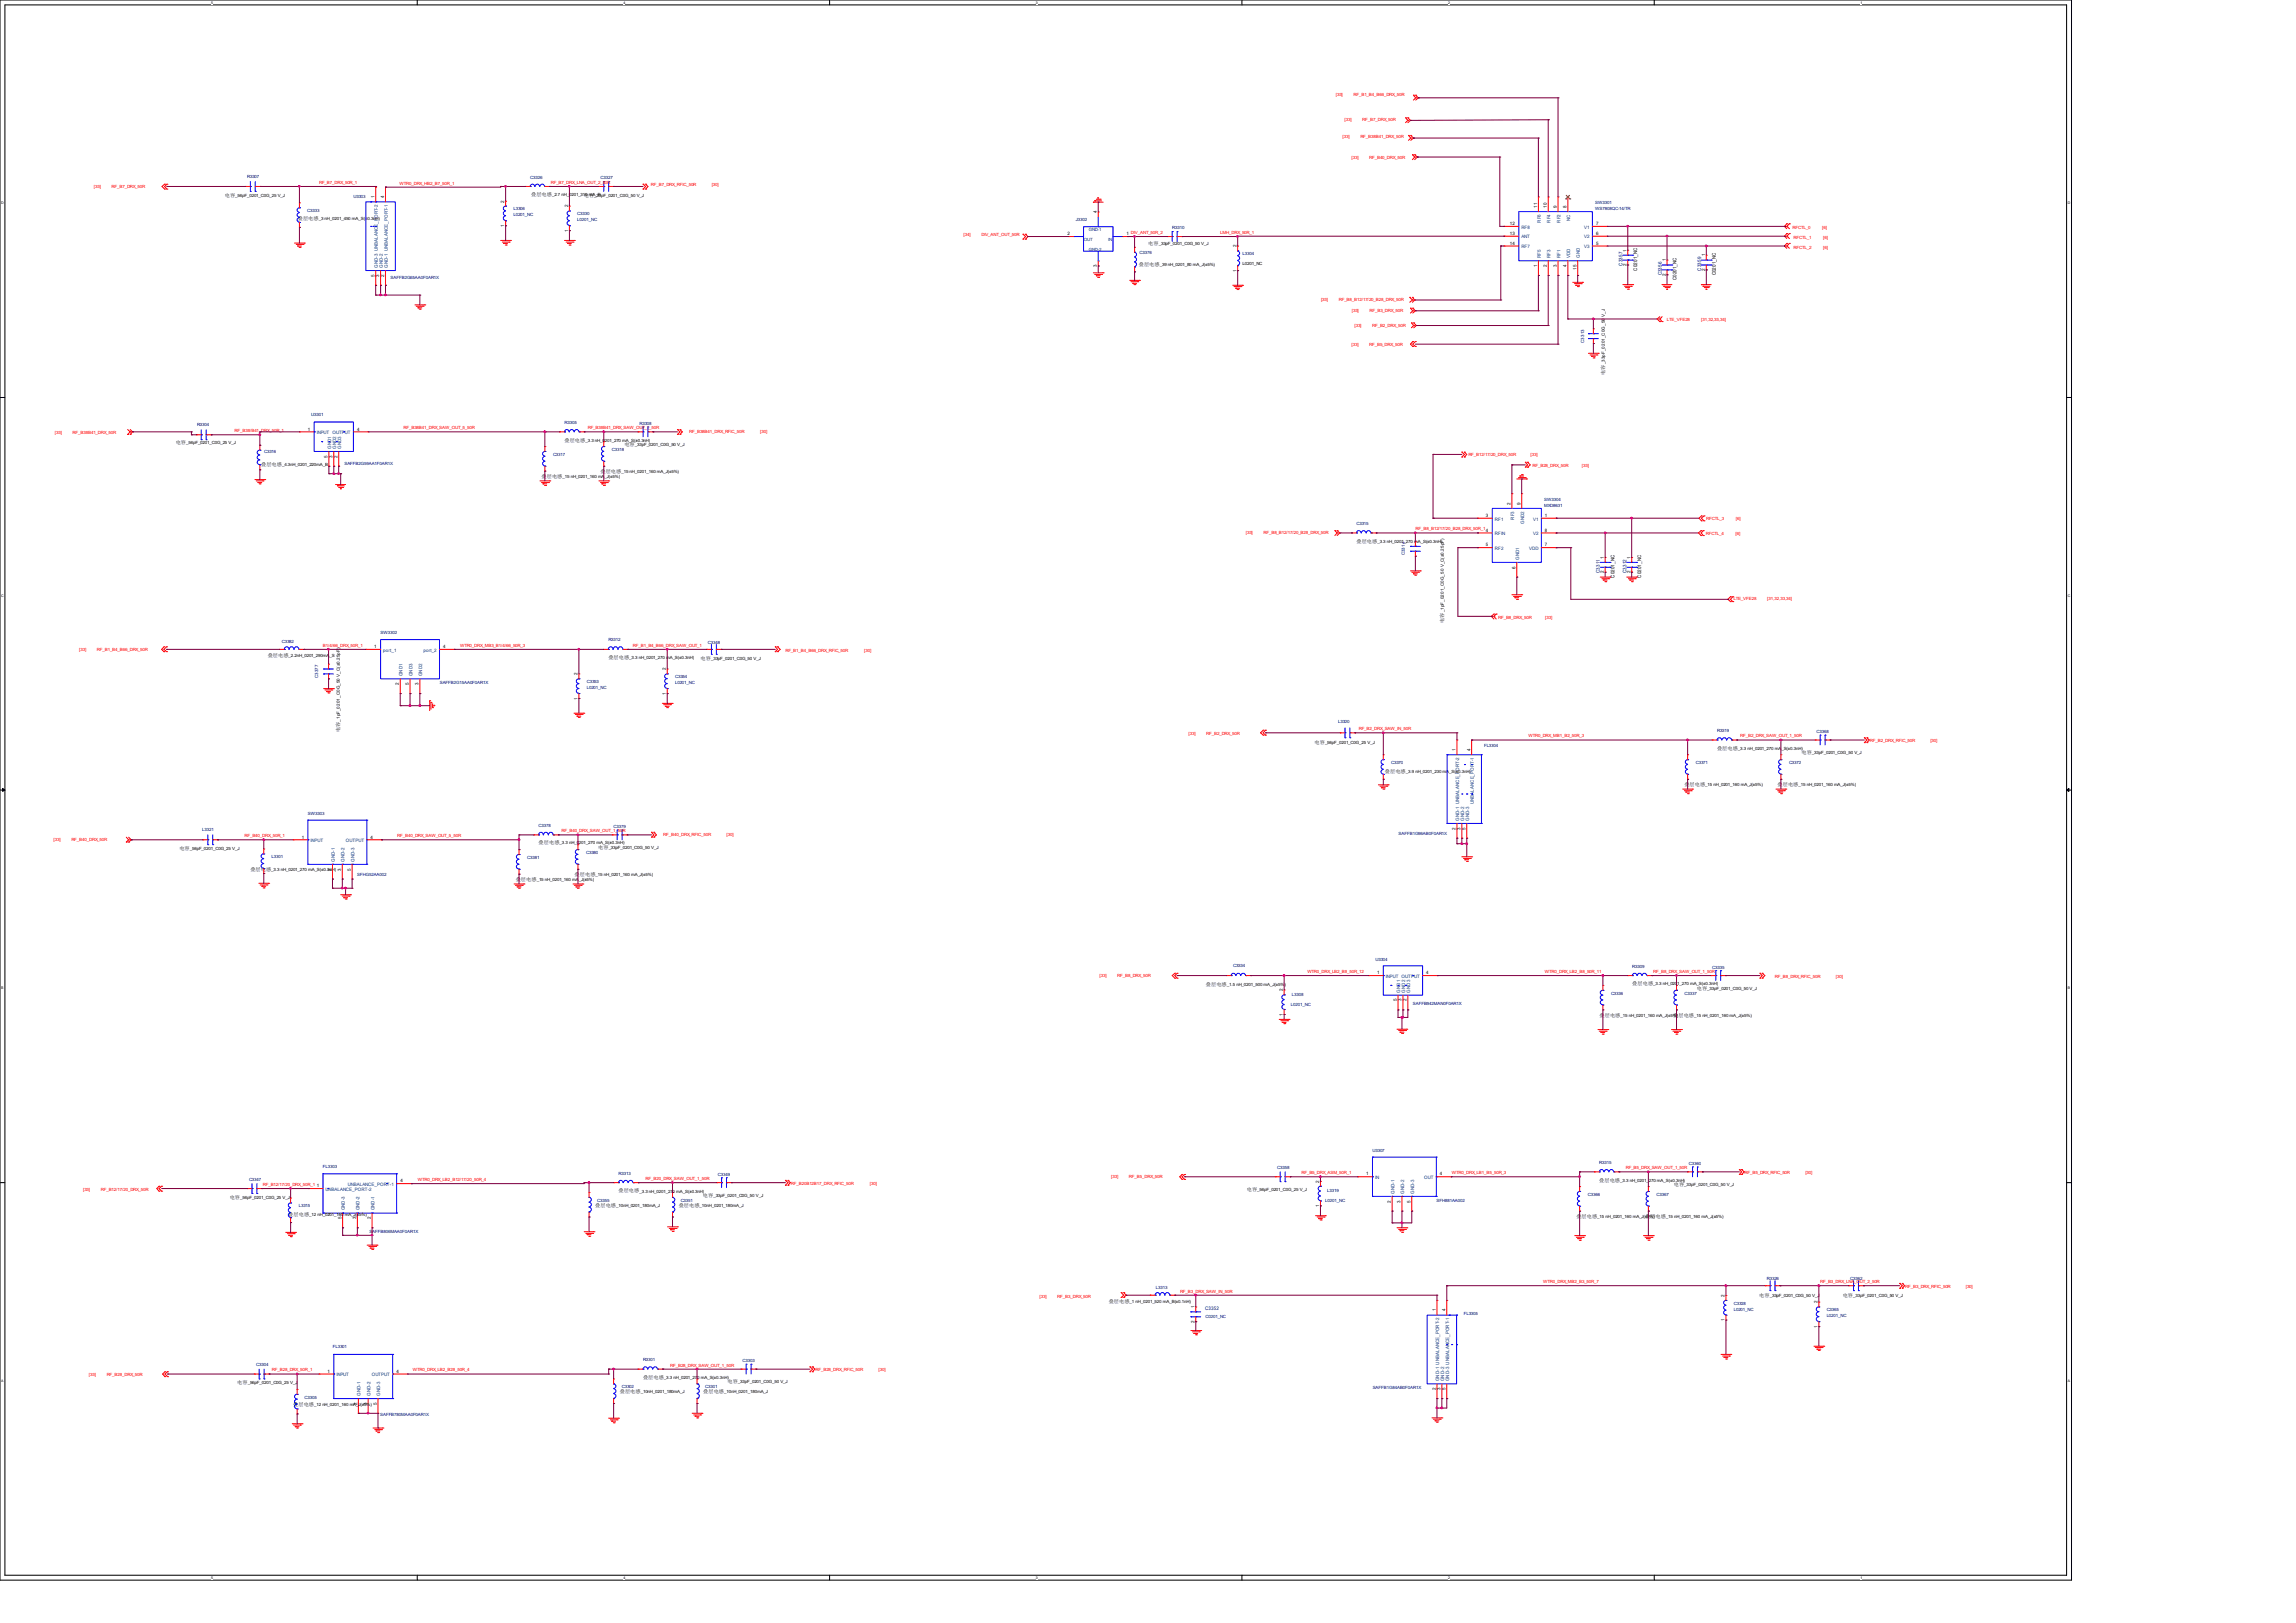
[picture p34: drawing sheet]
<svg xmlns="http://www.w3.org/2000/svg" width="297mm" height="210mm" viewBox="0 0 297 210" stroke-linecap="round" stroke-linejoin="round" font-family="sans-serif">
<defs><g id="words">
<g font-size=".6" fill="#f00">
<text x="172.8" y="12.4">[33]</text>
<text x="173.7" y="17.9">[33]</text>
<text x="173.9" y="15.7">[33]</text>
<text x="175.1" y="12.4">RF_B1_B4_B66_DRX_50R</text>
<text x="176" y="17.9">RF_B38B41_DRX_50R</text>
<text x="176.2" y="15.7">RF_B7_DRX_50R</text>
<text x="41.3" y="23.8">RF_B7_DRX_50R_1</text>
<text x="51.7" y="23.9">WTR0_DRX_HB2_B7_50R_1</text>
<text x="71.2" y="23.8">RF_B7_DRX_LNA_OUT_2_50R</text>
<text x="174.8" y="20.6">[33]</text>
<text x="177.1" y="20.6">RF_B40_DRX_50R</text>
<text x="12.1" y="24.4">[33]</text>
<text x="14.4" y="24.4">RF_B7_DRX_50R</text>
<text x="84.2" y="24.1">RF_B7_DRX_RFIC_50R</text>
<text x="92.1" y="24.1">[30]</text>
<text x="231.9" y="29.6">RFCTL_0</text>
<text x="235.7" y="29.6">[6]</text>
<text x="124.7" y="30.5">[34]</text>
<text x="127" y="30.5">DIV_ANT_OUT_50R</text>
<text x="146.3" y="30.3">DIV_ANT_50R_2</text>
<text x="157.9" y="30.3">LMH_DRX_50R_1</text>
<text x="232" y="30.9">RFCTL_1</text>
<text x="232" y="32.3">RFCTL_2</text>
<text x="235.9" y="30.9">[6]</text>
<text x="235.9" y="32.3">[6]</text>
<text x="170.9" y="39">[33]</text>
<text x="173.2" y="39">RF_B8_B12/17/20_B28_DRX_50R</text>
<text x="174.9" y="40.4">[33]</text>
<text x="177.2" y="40.4">RF_B3_DRX_50R</text>
<text x="215.6" y="41.6">LTE_VFE28</text>
<text x="220.1" y="41.6">[31,32,33,34]</text>
<text x="174.8" y="44.7">[33]</text>
<text x="175.2" y="42.3">[33]</text>
<text x="177.1" y="44.7">RF_B5_DRX_50R</text>
<text x="177.5" y="42.3">RF_B2_DRX_50R</text>
<text x="7.1" y="56.1">[33]</text>
<text x="9.4" y="56.1">RF_B38B41_DRX_50R</text>
<text x="30.4" y="55.9">RF_B38/B41_DRX_50R_1</text>
<text x="52.2" y="55.5">RF_B38B41_DRX_SAW_OUT_5_50R</text>
<text x="76" y="55.5">RF_B38B41_DRX_SAW_OUT_1_50R</text>
<text x="89.2" y="56.1">RF_B38B41_DRX_RFIC_50R</text>
<text x="98.3" y="56.1">[30]</text>
<text x="189.9" y="59">RF_B12/17/20_DRX_50R</text>
<text x="198" y="59">[33]</text>
<text x="198.2" y="60.5">RF_B28_DRX_50R</text>
<text x="204.6" y="60.5">[33]</text>
<text x="161.1" y="69.1">[33]</text>
<text x="163.4" y="69.1">RF_B8_B12/17/20_B28_DRX_50R</text>
<text x="183.1" y="68.6">RF_B8_B12/17/20_B28_DRX_50R_1</text>
<text x="220.7" y="69.2">RFCTL_4</text>
<text x="220.7" y="67.3">RFCTL_3</text>
<text x="224.5" y="69.2">[6]</text>
<text x="224.5" y="67.3">[6]</text>
<text x="224.2" y="77.6">LTE_VFE28</text>
<text x="228.6" y="77.6">[31,32,33,34]</text>
<text x="41.8" y="83.7">B1/4/66_DRX_50R_1</text>
<text x="59.5" y="83.7">WTR0_DRX_MB3_B1/4/66_50R_3</text>
<text x="81.9" y="83.7">RF_B1_B4_B66_DRX_SAW_OUT_1</text>
<text x="193.8" y="80.1">RF_B8_DRX_50R</text>
<text x="199.9" y="80.1">[33]</text>
<text x="10.2" y="84.2">[33]</text>
<text x="12.5" y="84.2">RF_B1_B4_B66_DRX_50R</text>
<text x="101.6" y="84.3">RF_B1_B4_B66_DRX_RFIC_50R</text>
<text x="111.8" y="84.3">[30]</text>
<text x="153.7" y="95.1">[33]</text>
<text x="156" y="95.1">RF_B2_DRX_50R</text>
<text x="175.8" y="94.5">RF_B2_DRX_SAW_IN_50R</text>
<text x="197.7" y="95.4">WTR0_DRX_MB1_B2_50R_3</text>
<text x="225.1" y="95.4">RF_B2_DRX_SAW_OUT_1_50R</text>
<text x="241.9" y="96.1">RF_B2_DRX_RFIC_50R</text>
<text x="249.7" y="96.1">[30]</text>
<text x="72.6" y="107.7">RF_B40_DRX_SAW_OUT_1_50R</text>
<text x="6.9" y="108.9">[33]</text>
<text x="9.2" y="108.9">RF_B40_DRX_50R</text>
<text x="31.6" y="108.3">RF_B40_DRX_50R_1</text>
<text x="51.4" y="108.3">RF_B40_DRX_SAW_OUT_5_50R</text>
<text x="85.8" y="108.2">RF_B40_DRX_RFIC_50R</text>
<text x="94" y="108.2">[30]</text>
<text x="169.1" y="125.9">WTR0_DRX_LB2_B8_50R_12</text>
<text x="199.9" y="125.9">WTR0_DRX_LB2_B8_50R_11</text>
<text x="213.9" y="125.9">RF_B8_DRX_SAW_OUT_1_50R</text>
<text x="142.2" y="126.4">[33]</text>
<text x="144.5" y="126.4">RF_B8_DRX_50R</text>
<text x="229.6" y="126.5">RF_B8_DRX_RFIC_50R</text>
<text x="237.5" y="126.5">[30]</text>
<text x="10.7" y="154.1">[33]</text>
<text x="13" y="154.1">RF_B12/17/20_DRX_50R</text>
<text x="34" y="153.5">RF_B12/17/20_DRX_50R_1</text>
<text x="54.1" y="152.8">WTR0_DRX_LB2_B12/17/20_50R_4</text>
<text x="83.5" y="152.7">RF_B20_DRX_SAW_OUT_1_50R</text>
<text x="102.3" y="153.3">RF_B20B12B17_DRX_RFIC_50R</text>
<text x="112.5" y="153.3">[30]</text>
<text x="143.8" y="152.4">[33]</text>
<text x="146" y="152.4">RF_B5_DRX_50R</text>
<text x="168.4" y="151.9">RF_B5_DRX_ASM_50R_1</text>
<text x="187.8" y="151.9">WTR0_DRX_LB1_B5_50R_3</text>
<text x="210.3" y="151.3">RF_B5_DRX_SAW_OUT_1_50R</text>
<text x="225.7" y="151.9">RF_B5_DRX_RFIC_50R</text>
<text x="233.5" y="151.9">[30]</text>
<text x="134.5" y="167.9">[33]</text>
<text x="136.8" y="167.9">RF_B3_DRX_50R</text>
<text x="152.7" y="167.3">RF_B3_DRX_SAW_IN_50R</text>
<text x="199.6" y="166">WTR0_DRX_MB2_B3_50R_7</text>
<text x="235.5" y="166">RF_B3_DRX_LNA_OUT_2_50R</text>
<text x="246.5" y="166.7">RF_B3_DRX_RFIC_50R</text>
<text x="254.3" y="166.7">[30]</text>
<text x="11.5" y="178.1">[33]</text>
<text x="13.8" y="178.1">RF_B28_DRX_50R</text>
<text x="35.2" y="177.5">RF_B28_DRX_50R_1</text>
<text x="53.4" y="177.5">WTR0_DRX_LB2_B28_50R_4</text>
<text x="86.7" y="176.8">RF_B28_DRX_SAW_OUT_1_50R</text>
<text x="105.5" y="177.5">RF_B28_DRX_RFIC_50R</text>
<text x="113.7" y="177.5">[30]</text>
</g>
<g font-size=".6" fill="#000080">
<text x="32" y="23">R3307</text>
<text x="68.6" y="23.1">C3326</text>
<text x="77.7" y="23.2">C3327</text>
<text x="39.8" y="27.4">C3333</text>
<text x="45.7" y="25.6">U3303</text>
<text x="66.4" y="27.2">L3306</text>
<text x="66.4" y="28">L0201_NC</text>
<text x="74.7" y="27.9">C3330</text>
<text x="74.7" y="28.6">L0201_NC</text>
<text x="139.2" y="28.6">J3302</text>
<text x="151.6" y="29.6">R3310</text>
<text x="206.4" y="27.2">WS7808QC-14/TR</text>
<text x="206.4" y="26.4">SW3301</text>
<text x="147.4" y="32.8">C3376</text>
<text x="160.7" y="33">L3304</text>
<text x="209.9" y="34.4" transform="rotate(-90 209.9 34.4)">C3357</text>
<text x="215" y="35.6" transform="rotate(-90 215 35.6)">C3356</text>
<text x="220" y="35" transform="rotate(-90 220 35)">C3359</text>
<text x="50.5" y="36.2">SAFFB2G65AA0F0AR1X</text>
<text x="204.9" y="44.4" transform="rotate(-90 204.9 44.4)">C3313</text>
<text x="40.3" y="53.9">U3301</text>
<text x="25.5" y="55.1">R3304</text>
<text x="34.2" y="58.7">C3316</text>
<text x="71.5" y="59">C3317</text>
<text x="73" y="54.9">R3305</text>
<text x="79.2" y="58.3">C3318</text>
<text x="82.7" y="55">R3308</text>
<text x="44.6" y="60.1">SAFFB2G59AA1F0AR1X</text>
<text x="199.8" y="64.8">SW3304</text>
<text x="199.8" y="65.6">MXD8631</text>
<text x="175.5" y="67.9">C3315</text>
<text x="181.7" y="71.9" transform="rotate(-90 181.7 71.9)">C3314</text>
<text x="207" y="74.1" transform="rotate(-90 207 74.1)">C3311</text>
<text x="210.4" y="74.1" transform="rotate(-90 210.4 74.1)">C3312</text>
<text x="36.4" y="83.2">C3382</text>
<text x="49.2" y="82">SW3302</text>
<text x="78.7" y="83">R3312</text>
<text x="91.6" y="83.3">C3348</text>
<text x="41.2" y="87.8" transform="rotate(-90 41.2 87.8)">C3377</text>
<text x="56.9" y="88.4">SAFFB2G15AA0F0AR1X</text>
<text x="75.9" y="88.4">C3353</text>
<text x="75.9" y="89.2">L0201_NC</text>
<text x="87.3" y="87.8">C3354</text>
<text x="87.3" y="88.5">L0201_NC</text>
<text x="173.1" y="93.6">L3320</text>
<text x="222.1" y="94.7">R3319</text>
<text x="235" y="94.9">C3368</text>
<text x="180" y="98.9">C3370</text>
<text x="192" y="96.7">FL3304</text>
<text x="219.4" y="98.9">C3371</text>
<text x="231.4" y="98.9">C3372</text>
<text x="26.2" y="107.5">L3321</text>
<text x="39.8" y="105.4">SW3303</text>
<text x="69.7" y="107">C3378</text>
<text x="79.4" y="107.1">C3379</text>
<text x="35.1" y="111">L3301</text>
<text x="46.2" y="113.4">SFHG52AA002</text>
<text x="68.2" y="111.1">C3381</text>
<text x="75.8" y="110.5">C3380</text>
<text x="180.9" y="108">SAFFB1G96AB0F0AR1X</text>
<text x="159.5" y="125.1">C3334</text>
<text x="177.9" y="124.4">U3304</text>
<text x="211.2" y="125.2">R3309</text>
<text x="221.5" y="125.4">C3335</text>
<text x="167" y="130.2">L0201_NC</text>
<text x="167.1" y="128.9">L3308</text>
<text x="182.8" y="130">SAFFB942MAN0F0AR1X</text>
<text x="208.4" y="128.7">C3336</text>
<text x="217.9" y="128.7">C3337</text>
<text x="177.5" y="149">U3307</text>
<text x="32.2" y="152.8">C3347</text>
<text x="41.8" y="151.2">FL3303</text>
<text x="77.3" y="155.5">C3355</text>
<text x="80" y="152">R3313</text>
<text x="88.1" y="155.5">C3351</text>
<text x="92.9" y="152.2">C3349</text>
<text x="165.2" y="151.3">C3358</text>
<text x="171.4" y="155.6">L0201_NC</text>
<text x="171.7" y="154.2">L3319</text>
<text x="185.8" y="155.6">SFH881AA002</text>
<text x="205.4" y="154.7">C3366</text>
<text x="206.9" y="150.6">R3315</text>
<text x="214.3" y="154.7">C3367</text>
<text x="218.5" y="150.8">C3360</text>
<text x="38.6" y="156.2">L3315</text>
<text x="47.8" y="159.6">SAFFB806MAA0F0AR1X</text>
<text x="149.5" y="166.8">L3313</text>
<text x="228.6" y="165.7">R3326</text>
<text x="239.3" y="165.7">C3362</text>
<text x="155.9" y="169.5">C3352</text>
<text x="156" y="170.5">C0201_NC</text>
<text x="189.4" y="170.2">FL3305</text>
<text x="224.3" y="168.8">C3328</text>
<text x="224.3" y="169.6">L0201_NC</text>
<text x="236.3" y="169.7">C3365</text>
<text x="236.3" y="170.4">L0201_NC</text>
<text x="33.1" y="176.8">C3304</text>
<text x="43.1" y="174.4">FL3301</text>
<text x="80.4" y="179.6">C3302</text>
<text x="83.2" y="176.2">R3301</text>
<text x="91.2" y="179.6">C3301</text>
<text x="96.1" y="176.3">C3303</text>
<text x="177.6" y="179.7">SAFFB1G84AB0F0AR1X</text>
<text x="39.4" y="181">C3305</text>
<text x="49.2" y="183.2">SAFFB780MAA0F0AR1X</text>
</g>
<g font-size=".6">
<text x="29.1" y="25.4">电容</text>
<text x="30.4" y="25.4">_56pF_0201_C0G_25 V_J</text>
<text x="38.5" y="28.4">叠层电感</text>
<text x="41.2" y="28.4">_3 nH_0201_450 mA_S(±0.3nH)</text>
<text x="48.4" y="25.6" transform="rotate(-90 48.4 25.6)">1</text>
<text x="49.7" y="25.6" transform="rotate(-90 49.7 25.6)">4</text>
<text x="65.2" y="29.4" transform="rotate(-90 65.2 29.4)">1</text>
<text x="65.2" y="26.2" transform="rotate(-90 65.2 26.2)">2</text>
<text x="68.7" y="25.4">叠层电感</text>
<text x="71.4" y="25.4">_2.7 nH_0201_310 mA_B</text>
<text x="73.5" y="26.8" transform="rotate(-90 73.5 26.8)">2</text>
<text x="75.5" y="25.4">电容</text>
<text x="76.9" y="25.4">_33pF_0201_C0G_50 V_J</text>
<text x="141.9" y="27.6" transform="rotate(-90 141.9 27.6)">4</text>
<text x="195.3" y="29.1">12</text>
<text x="198.8" y="26.9" transform="rotate(-90 198.8 26.9)">11</text>
<text x="200.1" y="26.9" transform="rotate(-90 200.1 26.9)">10</text>
<text x="201.4" y="26.9" transform="rotate(-90 201.4 26.9)">9</text>
<text x="202.7" y="26.9" transform="rotate(-90 202.7 26.9)">8</text>
<text x="206.5" y="29.1">7</text>
<text x="48.4" y="35.8" transform="rotate(-90 48.4 35.8)">5</text>
<text x="49.1" y="35.8" transform="rotate(-90 49.1 35.8)">3</text>
<text x="49.7" y="35.8" transform="rotate(-90 49.7 35.8)">2</text>
<text x="73.5" y="30" transform="rotate(-90 73.5 30)">1</text>
<text x="138.1" y="30.4">2</text>
<text x="141.9" y="34.6" transform="rotate(-90 141.9 34.6)">3</text>
<text x="145.7" y="30.4">1</text>
<text x="147.3" y="34.4">叠层电感</text>
<text x="148.5" y="31.8">电容</text>
<text x="149.9" y="31.8">_33pF_0201_C0G_50 V_J</text>
<text x="150" y="34.4">_39 nH_0201_80 mA_J(±5%)</text>
<text x="159.9" y="35.2" transform="rotate(-90 159.9 35.2)">1</text>
<text x="159.9" y="32" transform="rotate(-90 159.9 32)">2</text>
<text x="160.7" y="34.3">L0201_NC</text>
<text x="195.3" y="31.7">14</text>
<text x="195.3" y="30.4">13</text>
<text x="198.8" y="34.5" transform="rotate(-90 198.8 34.5)">1</text>
<text x="200.1" y="34.5" transform="rotate(-90 200.1 34.5)">2</text>
<text x="201.4" y="34.5" transform="rotate(-90 201.4 34.5)">3</text>
<text x="202.7" y="34.5" transform="rotate(-90 202.7 34.5)">4</text>
<text x="203.9" y="34.9" transform="rotate(-90 203.9 34.9)">15</text>
<text x="206.5" y="30.4">6</text>
<text x="206.5" y="31.7">5</text>
<text x="210.4" y="34.5" transform="rotate(-90 210.4 34.5)">2</text>
<text x="210.4" y="32.6" transform="rotate(-90 210.4 32.6)">1</text>
<text x="211.8" y="35" transform="rotate(-90 211.8 35)">C0201_NC</text>
<text x="215.5" y="35.7" transform="rotate(-90 215.5 35.7)">2</text>
<text x="215.5" y="33.8" transform="rotate(-90 215.5 33.8)">1</text>
<text x="220.6" y="35.1" transform="rotate(-90 220.6 35.1)">2</text>
<text x="220.6" y="33.2" transform="rotate(-90 220.6 33.2)">1</text>
<text x="221.9" y="35.6" transform="rotate(-90 221.9 35.6)">C0201_NC</text>
<text x="216.9" y="36.3" transform="rotate(-90 216.9 36.3)">C0201_NC</text>
<text x="207.6" y="47.2" transform="rotate(-90 207.6 47.2)">_33pF_0201_C0G_50 V_J</text>
<text x="207.6" y="48.5" transform="rotate(-90 207.6 48.5)">电容</text>
<text x="22.7" y="57.4">电容</text>
<text x="24.1" y="57.4">_56pF_0201_C0G_25 V_J</text>
<text x="39.8" y="55.7">1</text>
<text x="42.4" y="59.2" transform="rotate(-90 42.4 59.2)">5</text>
<text x="43" y="59.2" transform="rotate(-90 43 59.2)">3</text>
<text x="43.6" y="59.2" transform="rotate(-90 43.6 59.2)">2</text>
<text x="46.2" y="55.7">4</text>
<text x="73" y="57.2">叠层电感</text>
<text x="75.7" y="57.2">_3.3 nH_0201_270 mA_S(±0.3nH)</text>
<text x="80.8" y="57.7">电容</text>
<text x="82.1" y="57.7">_33pF_0201_C0G_50 V_J</text>
<text x="33.8" y="60.3">叠层电感</text>
<text x="36.5" y="60.3">_4.3nH_0201_220mA_B</text>
<text x="70.1" y="61.8">叠层电感</text>
<text x="72.8" y="61.9">_15 nH_0201_160 mA_J(±5%)</text>
<text x="77.7" y="61.2">叠层电感</text>
<text x="80.4" y="61.2">_15 nH_0201_160 mA_J(±5%)</text>
<text x="195.4" y="65.3" transform="rotate(-90 195.4 65.3)">2</text>
<text x="196.7" y="65.3" transform="rotate(-90 196.7 65.3)">9</text>
<text x="175.5" y="70.2">叠层电感</text>
<text x="178.2" y="70.2">_3.3 nH_0201_270 mA_S(±0.3nH)</text>
<text x="192.2" y="66.9">3</text>
<text x="192.2" y="68.8">4</text>
<text x="192.2" y="70.7">5</text>
<text x="199.9" y="66.9">1</text>
<text x="199.9" y="68.8">8</text>
<text x="199.9" y="70.7">7</text>
<text x="196.1" y="73.6" transform="rotate(-90 196.1 73.6)">6</text>
<text x="207.5" y="74.2" transform="rotate(-90 207.5 74.2)">2</text>
<text x="207.5" y="72.3" transform="rotate(-90 207.5 72.3)">1</text>
<text x="208.9" y="74.8" transform="rotate(-90 208.9 74.8)">C0201_NC</text>
<text x="210.9" y="74.2" transform="rotate(-90 210.9 74.2)">2</text>
<text x="210.9" y="72.3" transform="rotate(-90 210.9 72.3)">1</text>
<text x="212.3" y="74.8" transform="rotate(-90 212.3 74.8)">C0201_NC</text>
<text x="48.4" y="83.9">1</text>
<text x="57.3" y="83.9">4</text>
<text x="186.8" y="80.6" transform="rotate(-90 186.8 80.6)">电容</text>
<text x="186.8" y="79.2" transform="rotate(-90 186.8 79.2)">_1pF_0201_C0G_50 V_C(±0.25pF)</text>
<text x="34.6" y="85">叠层电感</text>
<text x="37.3" y="85">_2.2nH_0201_290mA_S</text>
<text x="51.6" y="88.6" transform="rotate(-90 51.6 88.6)">2</text>
<text x="52.9" y="88.6" transform="rotate(-90 52.9 88.6)">5</text>
<text x="54.1" y="88.6" transform="rotate(-90 54.1 88.6)">3</text>
<text x="74.7" y="87.4" transform="rotate(-90 74.7 87.4)">2</text>
<text x="78.7" y="85.3">叠层电感</text>
<text x="81.4" y="85.3">_3.3 nH_0201_270 mA_S(±0.3nH)</text>
<text x="86.1" y="89.9" transform="rotate(-90 86.1 89.9)">1</text>
<text x="86.1" y="86.7" transform="rotate(-90 86.1 86.7)">2</text>
<text x="90.6" y="85.4">电容</text>
<text x="92" y="85.4">_33pF_0201_C0G_50 V_J</text>
<text x="43.9" y="94.7" transform="rotate(-90 43.9 94.7)">电容</text>
<text x="43.9" y="93.4" transform="rotate(-90 43.9 93.4)">_1pF_0201_C0G_50 V_C(±0.25pF)</text>
<text x="74.7" y="90.5" transform="rotate(-90 74.7 90.5)">1</text>
<text x="170.1" y="96.3">电容</text>
<text x="171.4" y="96.3">_56pF_0201_C0G_25 V_J</text>
<text x="179.2" y="100.1">叠层电感</text>
<text x="181.9" y="100.1">_3.9 nH_0201_230 mA_S(±0.3nH)</text>
<text x="188.3" y="97.2" transform="rotate(-90 188.3 97.2)">1</text>
<text x="190.2" y="97.2" transform="rotate(-90 190.2 97.2)">4</text>
<text x="217.9" y="101.7">叠层电感</text>
<text x="220.6" y="101.7">_15 nH_0201_160 mA_J(±5%)</text>
<text x="222.1" y="97">叠层电感</text>
<text x="224.8" y="97">_3.3 nH_0201_270 mA_S(±0.3nH)</text>
<text x="230" y="101.7">叠层电感</text>
<text x="232.7" y="101.7">_15 nH_0201_160 mA_J(±5%)</text>
<text x="233" y="97.6">电容</text>
<text x="234.4" y="97.6">_33pF_0201_C0G_50 V_J</text>
<text x="188.3" y="107.4" transform="rotate(-90 188.3 107.4)">2</text>
<text x="188.9" y="107.4" transform="rotate(-90 188.9 107.4)">3</text>
<text x="189.6" y="107.4" transform="rotate(-90 189.6 107.4)">5</text>
<text x="23.2" y="110">电容</text>
<text x="24.6" y="110">_56pF_0201_C0G_25 V_J</text>
<text x="32.4" y="112.6">叠层电感</text>
<text x="35.1" y="112.7">_3.3 nH_0201_270 mA_S(±0.3nH)</text>
<text x="39" y="108.5">1</text>
<text x="42.8" y="112.7" transform="rotate(-90 42.8 112.7)">2</text>
<text x="44.1" y="112.7" transform="rotate(-90 44.1 112.7)">3</text>
<text x="45.4" y="112.7" transform="rotate(-90 45.4 112.7)">5</text>
<text x="47.9" y="108.5">4</text>
<text x="66.7" y="114">叠层电感</text>
<text x="69.4" y="114">_15 nH_0201_160 mA_J(±5%)</text>
<text x="69.7" y="109.3">叠层电感</text>
<text x="72.4" y="109.3">_3.3 nH_0201_270 mA_S(±0.3nH)</text>
<text x="74.3" y="113.3">叠层电感</text>
<text x="77" y="113.3">_15 nH_0201_160 mA_J(±5%)</text>
<text x="77.4" y="109.9">电容</text>
<text x="78.7" y="109.9">_33pF_0201_C0G_50 V_J</text>
<text x="156" y="127.6">叠层电感</text>
<text x="158.7" y="127.6">_1.5 nH_0201_500 mA_J(±5%)</text>
<text x="165.9" y="131.4" transform="rotate(-90 165.9 131.4)">1</text>
<text x="165.9" y="128.3" transform="rotate(-90 165.9 128.3)">2</text>
<text x="178.1" y="126.1">1</text>
<text x="180.7" y="129.6" transform="rotate(-90 180.7 129.6)">5</text>
<text x="181.3" y="129.6" transform="rotate(-90 181.3 129.6)">3</text>
<text x="182" y="129.6" transform="rotate(-90 182 129.6)">2</text>
<text x="184.5" y="126.1">4</text>
<text x="206.9" y="131.6">叠层电感</text>
<text x="209.6" y="131.6">_15 nH_0201_160 mA_J(±5%)</text>
<text x="211.2" y="127.5">叠层电感</text>
<text x="213.9" y="127.5">_3.3 nH_0201_270 mA_S(±0.3nH)</text>
<text x="216.5" y="131.6">叠层电感</text>
<text x="219.2" y="131.6">_15 nH_0201_160 mA_J(±5%)</text>
<text x="219.5" y="128.1">电容</text>
<text x="220.8" y="128.1">_33pF_0201_C0G_50 V_J</text>
<text x="29.7" y="155.1">电容</text>
<text x="31.1" y="155.1">_56pF_0201_C0G_25 V_J</text>
<text x="41" y="153.6">1</text>
<text x="51.8" y="153">4</text>
<text x="80" y="154.3">叠层电感</text>
<text x="82.7" y="154.3">_3.3 nH_0201_270 mA_S(±0.3nH)</text>
<text x="90.9" y="154.9">电容</text>
<text x="92.3" y="154.9">_33pF_0201_C0G_50 V_J</text>
<text x="161.3" y="154.1">电容</text>
<text x="162.6" y="154.1">_56pF_0201_C0G_25 V_J</text>
<text x="170.6" y="153" transform="rotate(-90 170.6 153)">2</text>
<text x="176.7" y="152.1">1</text>
<text x="179.9" y="155.6" transform="rotate(-90 179.9 155.6)">2</text>
<text x="181.2" y="155.6" transform="rotate(-90 181.2 155.6)">3</text>
<text x="182.5" y="155.6" transform="rotate(-90 182.5 155.6)">5</text>
<text x="186.3" y="152.1">4</text>
<text x="206.9" y="152.9">叠层电感</text>
<text x="209.6" y="152.9">_3.3 nH_0201_270 mA_S(±0.3nH)</text>
<text x="216.5" y="153.5">电容</text>
<text x="217.9" y="153.5">_33pF_0201_C0G_50 V_J</text>
<text x="37.3" y="157.4">叠层电感</text>
<text x="40" y="157.4">_12 nH_0201_160 mA_J(±5%)</text>
<text x="44.2" y="157.8" transform="rotate(-90 44.2 157.8)">5</text>
<text x="46.1" y="157.8" transform="rotate(-90 46.1 157.8)">3</text>
<text x="48" y="157.8" transform="rotate(-90 48 157.8)">2</text>
<text x="77" y="156.1">叠层电感</text>
<text x="79.7" y="156.1">_10nH_0201_180mA_J</text>
<text x="87.8" y="156.1">叠层电感</text>
<text x="90.5" y="156.1">_10nH_0201_180mA_J</text>
<text x="170.6" y="156.2" transform="rotate(-90 170.6 156.2)">1</text>
<text x="203.9" y="157.6">叠层电感</text>
<text x="206.6" y="157.6">_15 nH_0201_160 mA_J(±5%)</text>
<text x="212.8" y="157.6">叠层电感</text>
<text x="215.5" y="157.6">_15 nH_0201_160 mA_J(±5%)</text>
<text x="223.1" y="167.8" transform="rotate(-90 223.1 167.8)">2</text>
<text x="227.6" y="167.8">电容</text>
<text x="228.9" y="167.8">_33pF_0201_C0G_50 V_J</text>
<text x="238.4" y="167.8">电容</text>
<text x="239.7" y="167.8">_33pF_0201_C0G_50 V_J</text>
<text x="143.4" y="168.7">叠层电感</text>
<text x="146.1" y="168.7">_1 nH_0201_520 mA_B(±0.1nH)</text>
<text x="154.5" y="171.2" transform="rotate(-90 154.5 171.2)">2</text>
<text x="154.5" y="169.3" transform="rotate(-90 154.5 169.3)">1</text>
<text x="185.7" y="169.7" transform="rotate(-90 185.7 169.7)">1</text>
<text x="187" y="169.7" transform="rotate(-90 187 169.7)">4</text>
<text x="223.1" y="171" transform="rotate(-90 223.1 171)">1</text>
<text x="235.1" y="171.8" transform="rotate(-90 235.1 171.8)">1</text>
<text x="235.1" y="168.7" transform="rotate(-90 235.1 168.7)">2</text>
<text x="30.7" y="179.1">电容</text>
<text x="32" y="179.1">_56pF_0201_C0G_25 V_J</text>
<text x="42.4" y="177.6">1</text>
<text x="51.3" y="177.6">4</text>
<text x="83.2" y="178.4">叠层电感</text>
<text x="85.9" y="178.4">_3.3 nH_0201_270 mA_S(±0.3nH)</text>
<text x="94.1" y="179">电容</text>
<text x="95.5" y="179">_33pF_0201_C0G_50 V_J</text>
<text x="185.7" y="179.9" transform="rotate(-90 185.7 179.9)">2</text>
<text x="186.4" y="179.9" transform="rotate(-90 186.4 179.9)">3</text>
<text x="187" y="179.9" transform="rotate(-90 187 179.9)">5</text>
<text x="37.9" y="182">叠层电感</text>
<text x="40.6" y="182">_12 nH_0201_160 mA_J(±5%)</text>
<text x="46.2" y="181.8" transform="rotate(-90 46.2 181.8)">2</text>
<text x="47.5" y="181.8" transform="rotate(-90 47.5 181.8)">3</text>
<text x="48.7" y="181.8" transform="rotate(-90 48.7 181.8)">5</text>
<text x="80.2" y="180.3">叠层电感</text>
<text x="82.9" y="180.3">_10nH_0201_180mA_J</text>
<text x="91" y="180.3">叠层电感</text>
<text x="93.7" y="180.3">_10nH_0201_180mA_J</text>
</g>
<g font-size=".6" fill="#004080">
<text x="140.8" y="29.9">GND-1</text>
<text x="196.8" y="29.6">RF8</text>
<text x="199.3" y="28.8" transform="rotate(-90 199.3 28.8)">RF6</text>
<text x="200.6" y="28.8" transform="rotate(-90 200.6 28.8)">RF4</text>
<text x="201.8" y="28.8" transform="rotate(-90 201.8 28.8)">RF2</text>
<text x="203.1" y="28.6" transform="rotate(-90 203.1 28.6)">NC</text>
<text x="204.9" y="29.6">V1</text>
<text x="48.9" y="34.7" transform="rotate(-90 48.9 34.7)">GND-3 UNBALANCE_PORT-2</text>
<text x="49.5" y="34.7" transform="rotate(-90 49.5 34.7)">GND-2</text>
<text x="50.2" y="34.7" transform="rotate(-90 50.2 34.7)">GND-1 UNBALANCE_PORT-1</text>
<text x="140.2" y="31.2">OUT</text>
<text x="140.8" y="32.4">GND-2</text>
<text x="143.3" y="31.2">IN</text>
<text x="196.8" y="32.1">RF7</text>
<text x="196.8" y="30.9">ANT</text>
<text x="199.3" y="33.4" transform="rotate(-90 199.3 33.4)">RF5</text>
<text x="200.6" y="33.4" transform="rotate(-90 200.6 33.4)">RF3</text>
<text x="201.8" y="33.4" transform="rotate(-90 201.8 33.4)">RF1</text>
<text x="203.1" y="33.4" transform="rotate(-90 203.1 33.4)">VDD</text>
<text x="204.4" y="33.4" transform="rotate(-90 204.4 33.4)">GND</text>
<text x="204.9" y="30.9">V2</text>
<text x="204.9" y="32.1">V3</text>
<text x="41" y="56.2">INPUT OUTPUT</text>
<text x="42.8" y="58.1" transform="rotate(-90 42.8 58.1)">GND1</text>
<text x="43.5" y="58.1" transform="rotate(-90 43.5 58.1)">GND2</text>
<text x="44.1" y="58.1" transform="rotate(-90 44.1 58.1)">GND3</text>
<text x="193.4" y="67.4">RF1</text>
<text x="193.4" y="69.3">RFIN</text>
<text x="193.4" y="71.2">RF2</text>
<text x="195.9" y="67.2" transform="rotate(-90 195.9 67.2)">RF3</text>
<text x="197.1" y="67.8" transform="rotate(-90 197.1 67.8)">GND2</text>
<text x="197.8" y="71.2">VDD</text>
<text x="198.3" y="67.4">V1</text>
<text x="198.3" y="69.3">V2</text>
<text x="196.5" y="72.4" transform="rotate(-90 196.5 72.4)">GND1</text>
<text x="49.6" y="84.3">port_1</text>
<text x="52.1" y="87.5" transform="rotate(-90 52.1 87.5)">GND1</text>
<text x="53.3" y="87.5" transform="rotate(-90 53.3 87.5)">GND3</text>
<text x="54.6" y="87.5" transform="rotate(-90 54.6 87.5)">GND2</text>
<text x="54.8" y="84.3">port_2</text>
<text x="188.8" y="106.2" transform="rotate(-90 188.8 106.2)">GND-1 UNBALANCE_PORT-2</text>
<text x="189.4" y="106.2" transform="rotate(-90 189.4 106.2)">GND-2</text>
<text x="190" y="106.2" transform="rotate(-90 190 106.2)">GND-3</text>
<text x="190.7" y="104.1" transform="rotate(-90 190.7 104.1)">UNBALANCE_PORT-1</text>
<text x="40.2" y="109">INPUT</text>
<text x="43.3" y="111.5" transform="rotate(-90 43.3 111.5)">GND-1</text>
<text x="44.6" y="111.5" transform="rotate(-90 44.6 111.5)">GND-2</text>
<text x="44.7" y="109">OUTPUT</text>
<text x="45.8" y="111.5" transform="rotate(-90 45.8 111.5)">GND-3</text>
<text x="179.3" y="126.5">INPUT OUTPUT</text>
<text x="181.1" y="128.4" transform="rotate(-90 181.1 128.4)">GND1</text>
<text x="181.8" y="128.4" transform="rotate(-90 181.8 128.4)">GND2</text>
<text x="182.4" y="128.4" transform="rotate(-90 182.4 128.4)">GND3</text>
<text x="42.1" y="154.1">UNBALANCE_PORT-2</text>
<text x="45" y="153.5">UNBALANCE_PORT-1</text>
<text x="177.9" y="152.6">IN</text>
<text x="180.4" y="154.5" transform="rotate(-90 180.4 154.5)">GND-1</text>
<text x="181.7" y="154.5" transform="rotate(-90 181.7 154.5)">GND-2</text>
<text x="182.9" y="154.5" transform="rotate(-90 182.9 154.5)">GND-3</text>
<text x="184.2" y="152.6">OUT</text>
<text x="44.6" y="156.6" transform="rotate(-90 44.6 156.6)">GND-3</text>
<text x="46.5" y="156.6" transform="rotate(-90 46.5 156.6)">GND-2</text>
<text x="48.4" y="156.6" transform="rotate(-90 48.4 156.6)">GND-1</text>
<text x="43.5" y="178.1">INPUT</text>
<text x="48.1" y="178.1">OUTPUT</text>
<text x="186.2" y="178.7" transform="rotate(-90 186.2 178.7)">GND-1 UNBALANCE_PORT-2</text>
<text x="186.8" y="178.7" transform="rotate(-90 186.8 178.7)">GND-2</text>
<text x="187.5" y="178.7" transform="rotate(-90 187.5 178.7)">GND-3 UNBALANCE_PORT-1</text>
<text x="46.7" y="180.6" transform="rotate(-90 46.7 180.6)">GND-1</text>
<text x="47.9" y="180.6" transform="rotate(-90 47.9 180.6)">GND-2</text>
<text x="49.2" y="180.6" transform="rotate(-90 49.2 180.6)">GND-3</text>
</g>
<g font-size=".5">
<text x="27.3" y=".5">5</text>
<text x="80.6" y=".5">4</text>
<text x="134" y=".5">3</text>
<text x="187.3" y=".5">2</text>
<text x="240.7" y=".5">1</text>
<text x=".2" y="26.4">D</text>
<text x="267.5" y="26.4">D</text>
<text x=".2" y="77.2">C</text>
<text x="267.5" y="77.2">C</text>
<text x=".2" y="128">B</text>
<text x="267.5" y="128">B</text>
<text x=".2" y="178.8">A</text>
<text x="267.5" y="178.8">A</text>
<text x="27.3" y="204.3">5</text>
<text x="80.6" y="204.3">4</text>
<text x="134" y="204.3">3</text>
<text x="187.3" y="204.3">2</text>
<text x="240.7" y="204.3">1</text>
</g>
</g></defs>
<path d="M0 0h268v204.5h-268zM.6 .6h266.7v203.2h-266.7z" fill="none" stroke="#000" stroke-width=".13"/>
<g fill="#fff">
<path d="M27.3 .1h.2v.5h-.2z"/>
<path d="M27.3 203.9h.2v.5h-.2z"/>
</g>
<path d="M54 0v.6M54 203.8v.7" fill="none" stroke="#000" stroke-width=".13"/>
<g fill="#fff">
<path d="M80.6 .1h.3v.5h-.3z"/>
<path d="M80.6 203.9h.3v.5h-.3z"/>
</g>
<path d="M107.3 0v.6M107.3 203.8v.7" fill="none" stroke="#000" stroke-width=".13"/>
<g fill="#fff">
<path d="M134 .1h.2v.5h-.2z"/>
<path d="M134 203.9h.2v.5h-.2z"/>
</g>
<path d="M160.7 0v.6M160.7 203.8v.7" fill="none" stroke="#000" stroke-width=".13"/>
<g fill="#fff">
<path d="M187.3 .1h.2v.5h-.2z"/>
<path d="M187.3 203.9h.2v.5h-.2z"/>
</g>
<path d="M214 0v.6M214 203.8v.7" fill="none" stroke="#000" stroke-width=".13"/>
<g fill="#fff">
<path d="M240.7 .1h.2v.5h-.2z"/>
<path d="M240.7 203.9h.2v.5h-.2z"/>
<path d="M.2 26h.3v.5h-.3z"/>
<path d="M267.5 26h.3v.5h-.3z"/>
<path d="M.2 76.8h.3v.5h-.3z"/>
<path d="M267.5 76.8h.3v.5h-.3z"/>
</g>
<path d="M0 51.4h.6M267.3 51.4h.7" fill="none" stroke="#000" stroke-width=".13"/>
<g fill="#fff">
<path d="M.2 127.6h.2v.5h-.2z"/>
<path d="M267.5 127.6h.3v.5h-.3z"/>
</g>
<path d="M0 102.2h.6M267.3 102.2h.7" fill="none" stroke="#000" stroke-width=".13"/>
<path d="M.3 102l.3 .2-.3 .2zM267.3 102.2l.3-.2v.4z" fill="#000" stroke="#000" stroke-width=".13"/>
<g fill="#fff">
<path d="M.2 178.4h.3v.5h-.3z"/>
<path d="M267.5 178.4h.3v.5h-.3z"/>
</g>
<path d="M0 153h.6M267.3 153h.7" fill="none" stroke="#000" stroke-width=".13"/>
<g fill="none" stroke="#f00" stroke-width=".13">
<path d="M181.8 15.2l.3 .4M181.8 15.2h.1M182.1 15.6h.1M182.1 15.2h.1M182.1 15.2l.4 .4M182.1 15.6l-.3 .3M182.2 17.5h.1M182.2 17.5l.3 .4M182.5 15.6l-.4 .3M182.5 15.6h.1M182.5 17.9l-.3 .3M182.5 17.9h.1"/>
<path d="M182.5 17.5h.1M182.5 17.5l.3 .4M182.8 12.3l.3 .4M182.8 17.9l-.3 .3M182.8 12.3h.1M182.8 17.9h.1M183.1 12.7h.1M183.1 12.3h.1M183.1 12.3l.4 .4M183.1 12.7l-.3 .3M183.5 12.7l-.4 .3M183.5 12.7h.1"/>
<path d="M21.3 23.8h.1M21.3 24.5h.1M21.3 23.8l-.3 .3 .3 .4M21.6 23.8l-.3 .3 .3 .4M21.6 23.8h.1M21.6 24.5h.1M31.8 24.1h.1M31.8 24.1h.6M33 24.1h.7M33.7 24.1h.1M38.1 31.5h1.3M38.3 31.6h.9"/>
<path d="M38.5 31.8h.5M38.5 31.8h.1M38.7 32h.1M38.7 29.4h.1M38.7 26.2h.1M38.7 26.2v.7M38.7 28.8v.6M38.8 32h.1M39.2 31.6h.1M39.4 31.5h.1M48.6 24.2h.1M48.6 36.9h.1"/>
<path d="M48.6 24.2v1.9M48.6 35v1.9M49.2 36.9h.1M49.2 35v1.9M49.9 36.9h.1M49.9 24.2h.1M49.9 24.2v1.9M49.9 35v1.9M53.7 39.5h1.2M53.8 39.6h.9M54.1 39.8h.5M54.1 39.8h.1"/>
<path d="M54.7 39.6h.1M54.9 39.5h.1M64.8 31.1h1.2M65 31.3h.9M65.2 31.5h.1M65.2 31.5h.5M65.4 31.7h.1M65.4 29.2h.1M65.4 26h.1M65.4 26v.7M65.4 28.6v.6M65.5 31.7h.1"/>
<path d="M65.9 31.3h.1M66 31.1h.1M67.9 24.1h.7M67.9 24.1h.1M70.5 24.1h.6M71.1 24.1h.1M73 31.1h1.3M73.2 31.3h.9M73.4 31.5h.1M73.4 31.5h.5M73.6 31.7h.1M73.7 29.8h.1"/>
<path d="M73.7 26.7h.1M73.7 26.7v.6M73.7 29.2v.6M73.7 31.7h.1M74.1 31.3h.1M74.3 31.1h.1M77.5 24.1h.6M77.5 24.1h.1M78.7 24.1h.7M79.4 24.1h.1M83.2 23.8l.3 .3-.3 .4M83.2 23.8h.1"/>
<path d="M83.2 24.5h.1M83.5 23.8h.1M83.5 24.5h.1M83.5 23.8l.3 .3-.3 .4M132.3 30.3l.4 .3-.4 .3M132.3 30.3h.1M132.3 30.9h.1M132.7 30.9h.1M132.7 30.3h.1M132.7 30.3l.3 .3-.3 .3M138.3 30.6h.6M138.3 30.6h.1"/>
<path d="M141.4 26.2h1.3M141.4 26.2h.1M141.4 35.3h1.3M141.6 26h.1M141.6 35.5h.9M141.6 26h.9M141.8 35.7h.1M141.8 25.8h.5M141.8 35.7h.5M142 25.6h.1M142 35.9h.1M142.1 34.4h.1"/>
<path d="M142.1 27.4h.1M142.1 27.4v.7M142.1 33.8v.6M142.1 35.9h.1M142.3 25.8h.1M142.5 35.5h.1M142.7 35.3h.1M145.2 30.6h.7M145.9 30.6h.1M146.1 36.3h1.3M146.3 36.4h.9M146.5 36.7h.1"/>
<path d="M146.5 36.7h.5M146.7 36.8h.1M146.8 32h.1M146.8 35.2h.1M146.8 32v.6M146.8 34.5v.7M146.8 36.8h.1M147.2 36.4h.1M147.4 36.3h.1M151 30.6h.6M151 30.6h.1M152.3 30.6h.6"/>
<path d="M152.9 30.6h.1M159.5 36.9h1.2M159.6 37.1h.9M159.9 37.3h.1M159.9 37.3h.5M160 37.5h.1M160.1 35h.1M160.1 31.8h.1M160.1 31.8v.7M160.1 34.4v.6M160.1 37.5h.1M160.5 37.1h.1"/>
<path d="M160.7 36.9h.1M182.4 38.5l.3 .3M182.4 38.5h.1M182.5 39.9l.3 .3M182.5 39.9h.1M182.7 38.8h.1M182.7 38.5h.1M182.7 20h.1M182.7 38.5l.3 .3M182.7 20l.3 .3M182.7 38.8l-.3 .3M182.8 39.9h.1"/>
<path d="M182.8 39.9l.3 .3M183 20l.3 .3M183 38.8l-.3 .3M183 20.3l-.3 .4M183 38.8h.1M183 20.3h.1M183 20h.1M183.3 20.3h.1M183.3 20.3l-.3 .4M194.6 31.8h1.9M194.6 29.3h1.9M194.6 30.6h1.9"/>
<path d="M194.6 29.3h.1M194.6 31.8h.1M194.6 30.6h.1M199 35.6h.1M199 25.5h.1M199 25.5v1.9M199 33.7v1.9M200.3 35.6h.1M200.3 25.5h.1M200.3 25.5v1.9M200.3 33.7v1.9M201.5 35.6h.1"/>
<path d="M201.5 25.5h.1M201.5 25.5v1.9M201.5 33.7v1.9M202.8 35.6h.1M202.8 25.5h.1M202.8 25.5v1.9M202.8 33.7v1.9M203.5 36.5h1.2M203.7 36.7h.9M203.8 36.9h.1M203.8 36.9h.5M204 37.1h.2"/>
<path d="M204.1 35.6h.1M204.1 33.7v1.9M204.2 37.1h.1M204.6 36.7h.1M204.7 36.5h.1M206 31.8h1.9M206 29.3h1.9M206 30.6h1.9M207.9 29.3h.1M207.9 30.6h.1M207.9 31.8h.1M209.9 36.8h1.3"/>
<path d="M210.1 37h.9M210.3 37.2h.1M210.3 37.2h.5M210.5 37.4h.2M210.6 32.4h.1M210.6 34.3h.1M210.6 32.4v.6M210.6 33.7v.6M210.7 37.4h.1M211 37h.1M211.2 36.8h.1M215 36.8h.1"/>
<path d="M215 36.8h1.3M215.2 37h.9M215.2 37h.1M215.4 37.2h.5M215.6 37.4h.1M215.6 33.7h.1M215.6 35.6h.1M215.6 33.7v.6M215.6 34.9v.7M215.9 37.2h.1M220.1 36.8h1.3M220.1 36.8h.1"/>
<path d="M220.3 37h.1M220.3 37h.9M220.5 37.2h.5M220.7 37.4h.1M220.7 33h.1M220.7 34.9h.1M220.7 33v.7M220.7 34.3v.6M221 37.2h.1M230.8 29.3h.1M230.8 30.6h.1M230.8 31.8h.1"/>
<path d="M230.8 29.3l.3 .3M230.8 30.6l.3 .3M230.8 31.8l.3 .3M231.1 29.3l.4 .3M231.1 30.6l.4 .3M231.1 31.8l.4 .3M231.1 29l-.3 .3M231.1 30.2l-.3 .4M231.1 31.5l-.3 .3M231.1 29.3h.1M231.1 29h.1M231.1 30.6h.1"/>
<path d="M231.1 30.2h.1M231.1 31.8h.1M231.1 31.5h.1M231.5 29h.1M231.5 30.2h.1M231.5 31.5h.1M231.5 29l-.4 .3M231.5 30.2l-.4 .4M231.5 31.5l-.4 .3M16.5 56.2h.1M16.5 55.6l.3 .3M16.8 55.9h.1"/>
<path d="M16.8 56.2h.1M16.8 55.9l-.3 .3M16.8 55.6l.3 .3M17.1 55.9h.1M17.1 55.9l-.3 .3M25.4 56.3h.1M25.4 56.3h.6M26.7 56.3h.6M27.3 56.3h.1M33.6 57.6h.1M33.6 57.6v.7M38.7 55.9h1.9"/>
<path d="M38.7 55.9h.1M42.5 58.4v1.9M43.2 58.4v1.9M43.8 58.4v1.9M45.7 55.9h1.9M47.6 55.9h.1M54.2 40h.2M54.4 40h.1M70.5 57.8h.1M70.5 57.8v.6M72.4 55.9h.1M72.4 55.9h.6"/>
<path d="M74.9 55.9h.7M75.6 55.9h.1M78.1 57.2h.1M78.1 57.2v.6M78.1 59.7v.6M82.6 55.9h.1M82.6 55.9h.6M83.8 55.9h.7M84.5 55.9h.1M87.6 55.6h.1M87.6 56.2h.1M87.6 55.6l.4 .3-.4 .3"/>
<path d="M88 55.6l.3 .3-.3 .3M88 55.6h.1M88 56.2h.1M182.6 41.8h.1M182.6 41.8l.3 .3M182.8 44.2h.1M182.8 44.8h.1M182.8 40.2h.1M182.8 44.2l-.3 .3 .3 .3M182.8 40.2l-.3 .3M182.9 41.8l.3 .3M182.9 42.1l-.3 .3"/>
<path d="M182.9 42.1h.1M182.9 41.8h.1M183.1 44.2l-.3 .3 .3 .3M183.1 40.2l-.3 .3M183.1 44.2h.1M183.1 44.8h.1M183.1 40.2h.1M183.2 42.1h.1M183.2 42.1l-.3 .3M189.1 58.5h.1M189.1 59.1h.1M189.1 58.5l.3 .3-.3 .3"/>
<path d="M189.4 58.5h.1M189.4 59.1h.1M189.4 58.5l.3 .3-.3 .3M197.3 59.8l.3 .4-.3 .3M197.3 59.8h.1M197.6 59.8h.1M197.6 59.8l.4 .4-.4 .3M205.5 45.7h1.3M205.7 45.9h.9M205.9 46.1h.1M205.9 46.1h.5M206.1 46.3h.1"/>
<path d="M206.1 42.5h.1M206.1 44.5h.1M206.1 42.5v.7M206.1 43.8v.7M206.2 46.3h.1M206.6 45.9h.1M206.8 45.7h.1M214.4 41.3h.1M214.4 41.3l.3 .3M214.7 41.3h.1M214.7 41.6h.1M214.7 41.3l.3 .3"/>
<path d="M214.7 41l-.3 .3M215 41.6h.1M215 41l-.3 .3M33 62.1h1.2M33.1 62.2h.9M33.4 62.4h.1M33.4 62.4h.5M33.5 62.6h.2M33.6 60.8h.1M33.6 60.2v.6M33.7 62.6h.1M34 62.2h.1"/>
<path d="M34.2 62.1h.1M42.5 60.3h.1M43.2 60.3h.1M43.4 62.7h1.3M43.4 62.7h.1M43.6 62.9h.9M43.6 62.9h.1M43.8 63.1h.5M43.8 60.3h.1M44 63.2h.1M44 63.2h.2M44.3 63.1h.1"/>
<path d="M69.9 62.2h1.2M70.1 62.4h.9M70.2 62.6h.1M70.2 62.6h.5M70.4 62.8h.2M70.5 61h.1M70.5 60.3v.7M70.6 62.8h.1M71 62.4h.1M71.1 62.2h.1M77.5 62.2h1.2M77.7 62.4h.9"/>
<path d="M77.9 62.6h.1M77.9 62.6h.5M78.1 62.8h.1M78.1 60.3h.1M78.2 62.8h.1M78.6 62.4h.1M78.7 62.2h.1M172.7 68.7l.3 .3M172.7 68.7h.1M173 68.7l.3 .3M173 69h.1M173 68.7h.1"/>
<path d="M173 69l-.3 .3M173.3 69h.1M173.3 69l-.3 .3M174.8 69h.7M174.8 69h.1M177.4 69h.6M178 69h.1M182.5 73.9h1.2M182.6 74h.9M182.8 74.3h.5M182.8 74.3h.1M183 74.4h.1"/>
<path d="M183.1 70.1h.1M183.1 72h.1M183.1 70.1v.6M183.1 71.3v.7M183.1 74.4h.1M183.5 74h.1M183.7 73.9h.1M191.1 67.1h.1M191.1 69h.1M191.1 70.9h.1M191.1 69h1.9M191.1 67.1h1.9"/>
<path d="M191.1 70.9h1.9M192.9 79.8l.4 .3M192.9 79.8h.1M193.3 79.8h.1M193.3 79.5h.1M193.3 79.8l.2 .3M193.3 79.5l-.4 .3M193.5 79.5l-.2 .3M193.5 79.5h.1M195.6 63.9h.1M195.6 77h1.3M195.6 63.9v1.9"/>
<path d="M195.8 77.2h.9M196 77.3h.1M196 77.3h.5M196.2 77.6h.1M196.2 74.7h.1M196.2 62h1.3M196.2 72.8v1.9M196.3 77.6h.1M196.4 61.8h.9M196.6 61.6h.5M196.6 61.6h.1M196.7 77.2h.1"/>
<path d="M196.8 61.4h.1M196.9 77h.1M196.9 63.9h.1M196.9 63.9v1.9M196.9 61.4h.1M197.3 61.8h.1M197.3 60.5h.1M197.5 62h.1M197.6 60.5h.1M199.4 69h1.9M199.4 67.1h1.9M199.4 70.9h1.9"/>
<path d="M201.3 67.1h.1M201.3 70.9h.1M201.3 69h.1M207 74.7h1.3M207.2 74.9h.9M207.4 75.1h.1M207.4 75.1h.5M207.6 75.3h.1M207.6 72.1h.1M207.6 74h.1M207.6 72.1v.7M207.6 73.4v.6"/>
<path d="M207.7 75.3h.1M208.1 74.9h.1M208.3 74.7h.1M210.4 74.7h1.3M210.7 74.9h.8M210.8 75.1h.1M210.8 75.1h.5M211 75.3h.2M211.1 72.1h.1M211.1 74h.1M211.1 72.1v.7M211.1 73.4v.6"/>
<path d="M211.2 75.3h.1M211.5 74.9h.1M211.7 74.7h.1M220 68.7l-.3 .3 .3 .3M220 68.7h.1M220 69.3h.1M220.1 66.8l-.3 .3 .3 .3M220.1 66.8h.1M220.1 67.4h.1M220.3 69.3h.1M220.3 68.7h.1M220.3 68.7l-.3 .3 .3 .3"/>
<path d="M220.4 66.8l-.3 .3 .3 .3M220.4 67.4h.1M220.4 66.8h.1M223.9 77.2l-.4 .4 .4 .3M223.9 77.2h.1M223.9 77.9h.1M224.2 77.2l-.3 .4 .3 .3M224.2 77.9h.1M224.2 77.2h.1M21.2 83.7l-.3 .3 .3 .3M21.2 83.7h.1M21.2 84.3h.1"/>
<path d="M21.5 83.7l-.3 .3 .3 .3M21.5 83.7h.1M21.5 84.3h.1M36.2 84h.6M36.2 84h.1M38.7 84h.6M39.3 84h.1M41.9 89.1h1.2M42 89.3h.9M42.2 89.5h.6M42.2 89.5h.1M42.4 89.7h.1"/>
<path d="M42.5 85.9h.1M42.5 87.8h.1M42.5 85.9v.7M42.5 87.2v.6M42.5 89.7h.1M42.9 89.3h.1M43.1 89.1h.1M47.3 84h1.9M47.3 84h.1M51.8 89.7h.1M51.8 87.8v1.9M53 89.7h.1"/>
<path d="M53 87.8v1.9M54.3 89.7h.1M54.3 87.8v1.9M55.6 90.7h.1M55.6 90.7v1.2M55.8 90.9h.1M55.8 90.9v.9M56 91.6h.1M56 91.1v.5M56.1 91.3h.1M56.1 91.3v.1M56.9 84h1.9"/>
<path d="M58.8 84h.1M74.3 92.3h1.2M74.4 92.5h.9M74.6 92.7h.1M74.6 92.7h.5M74.8 92.8h.1M74.9 90.4h.1M74.9 87.2h.1M74.9 87.2v.6M74.9 89.7v.7M74.9 92.8h.1M75.3 92.5h.1"/>
<path d="M75.5 92.3h.1M78.1 84h.1M78.1 84h.6M80.6 84h.6M81.2 84h.1M85.7 91h1.3M85.9 91.2h.8M86.1 91.4h.5M86.1 91.4h.1M86.2 91.6h.2M86.3 89.7h.1M86.3 86.6h.1"/>
<path d="M86.3 86.6v.6M86.3 89.1v.6M86.4 91.6h.1M86.7 91.2h.1M87 91h.1M91.4 84h.1M91.4 84h.6M92.7 84h.6M93.3 84h.1M100.3 83.7l.3 .3-.3 .3M100.3 83.7h.1M100.3 84.3h.1"/>
<path d="M100.6 83.7l.3 .3-.3 .3M100.6 83.7h.1M100.6 84.3h.1M163.4 94.5l-.3 .3 .3 .3M163.4 94.5h.1M163.4 95.1h.1M163.7 94.5h.1M163.7 95.1h.1M163.7 94.5l-.3 .3 .3 .3M173.4 94.8h.1M173.4 94.8h.6M174.6 94.8h.7"/>
<path d="M175.3 94.8h.1M178.9 97.7h.1M178.9 97.7v.6M188.5 95.8h.1M188.5 95.8v1.9M190.4 95.8h.1M190.4 95.8v1.9M218.3 97.7h.1M218.3 97.7v.6M221.5 95.8h.6M221.5 95.8h.1M224 95.8h.7"/>
<path d="M224.7 95.8h.1M230.4 97.7h.1M230.4 97.7v.6M234.8 95.8h.7M234.8 95.8h.1M236.1 95.8h.6M236.7 95.8h.1M241.2 95.5l.3 .3-.3 .3M241.2 95.5h.1M241.2 96.1h.1M241.5 95.5h.1M241.5 96.1h.1"/>
<path d="M241.5 95.5l.3 .3-.3 .3M16.3 109h.1M16.3 108.3l.3 .4M16.6 108.7h.1M16.6 109h.1M16.6 108.7l-.3 .3M16.6 108.3l.4 .4M17 108.7h.1M17 108.7l-.4 .3M26.2 108.7h.7M26.2 108.7h.1M27.5 108.7h.7"/>
<path d="M28.2 108.7h.1M33.5 114.3h1.3M33.7 114.5h.8M33.9 114.7h.1M33.9 114.7h.5M34 114.9h.2M34.1 113h.1M34.1 109.9h.1M34.1 109.9v.6M34.1 112.4v.6M34.2 114.9h.1M34.5 114.5h.1"/>
<path d="M34.8 114.3h.1M37.9 108.7h.1M37.9 108.7h1.9M43 113.7h.1M43 111.8v1.9M44.1 115.8h1.2M44.3 113.7h.1M44.3 116h.9M44.3 111.8v1.9M44.5 116.2h.1M44.5 116.2h.5M44.7 116.3h.1"/>
<path d="M44.8 116.3h.1M45.2 116h.1M45.3 115.8h.1M45.6 113.7h.1M45.6 111.8v1.9M47.5 108.7h1.9M49.4 108.7h.1M66.5 114.4h1.3M66.7 114.6h.9M66.9 114.8h.5M66.9 114.8h.1M67.1 114.9h.1"/>
<path d="M67.1 113.1h.1M67.1 109.9h.1M67.1 109.9v.7M67.1 112.5v.6M67.2 114.9h.1M67.6 114.6h.1M67.8 114.4h.1M69 108h.1M69 108h.7M71.6 108h.6M72.2 108h.1M74.1 114.4h1.3"/>
<path d="M74.3 114.6h.9M74.5 114.8h.1M74.5 114.8h.5M74.7 114.9h.1M74.8 112.5h.1M74.8 109.3h.1M74.8 109.3v.6M74.8 111.8v.7M74.8 114.9h.1M75.2 114.6h.1M75.4 114.4h.1M79.2 108h.1"/>
<path d="M79.2 108h.6M80.5 108h.6M81.1 108h.1M84.3 107.7l.3 .3-.3 .3M84.3 107.7h.1M84.3 108.3h.1M84.6 107.7h.1M84.6 108.3h.1M84.6 107.7l.3 .3-.3 .3M178.3 101.6h1.3M178.5 101.7h.9M178.7 101.9h.1"/>
<path d="M178.7 101.9h.5M178.9 102.1h.1M178.9 100.8h.1M178.9 100.2v.6M179 102.1h.1M179.4 101.7h.1M179.6 101.6h.1M188.5 108.5h.1M188.5 106.6v1.9M189.1 110.9h1.3M189.1 108.5h.1M189.1 106.6v1.9"/>
<path d="M189.3 111.1h.9M189.5 111.3h.1M189.5 111.3h.5M189.7 111.5h.1M189.7 108.5h.1M189.7 106.6v1.9M189.8 111.5h.1M190.2 111.1h.1M190.4 110.9h.1M217.7 102.1h1.2M217.9 102.3h.9M218.1 102.5h.1"/>
<path d="M218.1 102.5h.5M218.3 102.7h.1M218.3 100.8h.1M218.3 100.2v.6M218.4 102.7h.1M218.8 102.3h.1M218.9 102.1h.1M229.7 102.1h1.3M230 102.3h.8M230.1 102.5h.1M230.1 102.5h.5M230.3 102.7h.2"/>
<path d="M230.4 100.8h.1M230.4 100.2v.6M230.5 102.7h.1M230.8 102.3h.1M231 102.1h.1M152 125.9h.1M152 126.6h.1M152 125.9l-.4 .3 .4 .4M152.3 125.9l-.3 .3 .3 .4M152.3 125.9h.1M152.3 126.6h.1M158.6 126.2h.7"/>
<path d="M158.6 126.2h.1M161.2 126.2h.6M161.8 126.2h.1M165.5 131.9h1.3M165.7 132.1h.9M165.9 132.3h.1M165.9 132.3h.5M166.1 132.5h.1M166.1 131.3h.1M166.1 128.1h.1M166.1 128.1v.6M166.1 130.6v.7"/>
<path d="M166.2 132.5h.1M166.6 132.1h.1M166.8 131.9h.1M177 126.2h1.9M177 126.2h.1M180.7 133.2h1.3M180.8 130.7h.1M180.8 128.8v1.9M180.9 133.4h.9M181.1 133.6h.1M181.1 133.6h.5M181.3 133.7h.1"/>
<path d="M181.4 133.7h.1M181.5 130.7h.1M181.5 128.8v1.9M181.8 133.4h.1M182 133.2h.1M182.1 130.7h.1M182.1 128.8v1.9M184 126.2h1.9M185.9 126.2h.1M206.7 133.2h1.3M206.9 133.4h.9M207.1 133.6h.1"/>
<path d="M207.1 133.6h.5M207.3 133.8h.1M207.3 130.7h.1M207.3 127.5h.1M207.3 127.5v.6M207.3 130v.7M207.4 133.8h.1M207.8 133.4h.1M208 133.2h.1M210.5 126.2h.7M210.5 126.2h.1M213.1 126.2h.6"/>
<path d="M213.7 126.2h.1M216.2 133.2h1.3M216.4 133.4h.9M216.6 133.6h.1M216.6 133.6h.5M216.8 133.8h.1M216.9 130.7h.1M216.9 127.5h.1M216.9 127.5v.6M216.9 130v.7M216.9 133.8h.1M217.3 133.4h.1"/>
<path d="M217.5 133.2h.1M221.3 126.2h.7M221.3 126.2h.1M222.6 126.2h.6M223.2 126.2h.1M227.7 125.9h.1M227.7 126.6h.1M227.7 125.9l.3 .3-.3 .4M228 125.9l.3 .3-.3 .4M228 125.9h.1M228 126.6h.1M20.6 153.5l-.3 .3 .3 .3"/>
<path d="M20.6 153.5h.1M20.6 154.1h.1M20.9 153.5h.1M20.9 154.1h.1M20.9 153.5l-.3 .3 .3 .3M32 153.8h.1M32 153.8h.6M33.2 153.8h.7M33.9 153.8h.1M37 159.5h1.2M37.2 159.6h.9M37.3 159.9h.1"/>
<path d="M37.3 159.9h.5M37.6 158.2h.1M37.6 155h.1M37.6 155v.7M37.6 157.6v.6M38.1 159.6h.1M38.2 159.5h.1M39.9 153.8h.1M39.9 153.8h1.9M44.3 158.9h.1M44.3 157v1.9M46.2 158.9h.1"/>
<path d="M46.2 157v1.9M48.1 158.9h.1M48.1 157v1.9M51.3 153.2h1.9M53.2 153.2h.1M75.6 159.4h1.2M75.8 159.6h.9M75.9 159.8h.1M75.9 159.8h.6M76.2 160h.1M76.2 154.3h.1M76.2 157.5h.1"/>
<path d="M76.2 154.3v.6M76.2 156.8v.7M76.3 160h.1M76.7 159.6h.1M76.8 159.4h.1M79.4 153h.1M79.4 153h.6M81.9 153h.7M82.6 153h.1M86.4 158.8h1.2M86.6 159h.9M86.7 159.1h.1"/>
<path d="M86.7 159.1h.5M87 159.3h.1M87 154.3h.1M87 157.5h.1M87 154.3v.6M87 156.8v.7M87.1 159.3h.1M87.5 159h.1M87.6 158.8h.1M92.7 153h.1M92.7 153h.6M94 153h.6"/>
<path d="M94.6 153h.1M101.6 152.7l.3 .3-.3 .4M101.6 152.7h.1M101.6 153.4h.1M101.9 152.7l.3 .3-.3 .4M101.9 152.7h.1M101.9 153.4h.1M152.9 152h.1M152.9 152.6h.1M152.9 152l-.3 .3 .3 .3M153.2 152h.1M153.2 152.6h.1"/>
<path d="M153.2 152l-.3 .3 .3 .3M165 152.3h.6M165 152.3h.1M166.2 152.3h.7M166.9 152.3h.1M170.2 157.3h1.3M170.4 157.5h.9M170.6 157.7h.1M170.6 157.7h.5M170.8 157.9h.1M170.8 156h.1M170.8 152.9h.1"/>
<path d="M170.8 152.9v.6M170.8 155.4v.6M170.9 157.9h.1M171.3 157.5h.1M171.5 157.3h.1M175.6 152.3h1.9M175.6 152.3h.1M180.1 156.7h.1M180.1 154.8v1.9M180.7 158.9h1.3M180.9 159.1h.9M181.1 159.3h.1"/>
<path d="M181.1 159.3h.5M181.3 159.5h.1M181.4 156.7h.1M181.4 154.8v1.9M181.4 159.5h.1M181.8 159.1h.1M182 158.9h.1M182.6 156.7h.1M182.6 154.8v1.9M185.8 152.3h1.9M187.7 152.3h.1M203.7 159.9h1.3"/>
<path d="M204.3 156.7h.1M204.3 153.5h.1M204.3 153.5v.7M204.3 156.1v.6M205 159.9h.1M206.2 151.6h.7M206.2 151.6h.1M208.8 151.6h.6M209.4 151.6h.1M212.6 159.9h1.3M213.2 156.7h.1M213.2 153.5h.1"/>
<path d="M213.2 153.5v.7M213.2 156.1v.6M213.9 159.9h.1M218.3 151.6h.6M218.3 151.6h.1M219.6 151.6h.6M220.2 151.6h.1M225 151.3h.1M225 152h.1M225 151.3l.3 .3-.3 .4M225.3 151.3l.3 .3-.3 .4M225.3 151.3h.1"/>
<path d="M225.3 152h.1M21.3 177.5l-.3 .3 .3 .3M21.3 177.5h.1M21.3 178.1h.1M21.7 177.5h.1M21.7 178.1h.1M21.7 177.5l-.4 .3 .4 .3M32.9 177.8h.1M32.9 177.8h.6M34.2 177.8h.6M34.8 177.8h.1M37.5 160h.2"/>
<path d="M37.7 160h.1M38.4 179.8h.1M38.4 179.8v.6M41.3 177.8h.1M41.3 177.8h1.9M47.5 161.1h1.3M47.7 161.3h.9M47.9 161.5h.1M47.9 161.5h.5M48.1 161.7h.1M48.2 161.7h.1M48.6 161.3h.1"/>
<path d="M48.8 161.1h.1M50.8 177.8h1.9M52.7 177.8h.1M79.4 178.4h.1M79.4 178.4v.7M82.6 177.2h.1M82.6 177.2h.6M85.1 177.2h.6M85.7 177.2h.1M90.2 178.4h.1M90.2 178.4v.7M95.9 177.2h.1"/>
<path d="M95.9 177.2h.6M97.2 177.2h.6M97.8 177.2h.1M104.8 176.9l.3 .3-.3 .3M104.8 176.9h.1M104.8 177.5h.1M105.1 176.9l.3 .3-.3 .3M105.1 176.9h.1M105.1 177.5h.1M145 167.3l.4 .3-.4 .3M145 167.9h.1M145 167.3h.1"/>
<path d="M145.4 167.3h.1M145.4 167.9h.1M145.4 167.3l.3 .3-.3 .3M148.8 167.6h.1M148.8 167.6h.6M151.3 167.6h.7M152 167.6h.1M154.1 172.2h1.2M154.3 172.3h.9M154.4 172.6h.1M154.4 172.6h.5M154.6 172.7h.2"/>
<path d="M154.7 169.1h.1M154.7 171h.1M154.7 169.1v.7M154.7 170.4v.6M154.8 172.7h.1M155.2 172.3h.1M155.3 172.2h.1M185.9 168.3h.1M185.9 168.3v1.9M185.9 179.1v1.9M186.5 179.1v1.9M187.2 168.3h.1"/>
<path d="M187.2 168.3v1.9M187.2 179.1v1.9M203.9 160.1h.9M204.1 160.3h.1M204.1 160.3h.5M204.3 160.5h.1M204.4 160.5h.1M204.8 160.1h.1M212.8 160.1h.9M213 160.3h.1M213 160.3h.5M213.2 160.5h.1"/>
<path d="M213.3 160.5h.1M213.7 160.1h.1M222.6 175.3h1.3M222.8 175.5h.9M223 175.6h.1M223 175.6h.5M223.2 175.9h.2M223.3 170.8h.1M223.3 167.6h.1M223.3 167.6v.7M223.3 170.2v.6M223.4 175.9h.1"/>
<path d="M223.7 175.5h.1M223.9 175.3h.1M228.3 166.4h.7M228.3 166.4h.1M229.6 166.4h.7M230.3 166.4h.1M234.7 174.2h1.2M234.8 174.4h.9M235 174.6h.1M235 174.6h.5M235.2 174.8h.1M235.3 171.7h.1"/>
<path d="M235.3 168.5h.1M235.3 168.5v.6M235.3 171v.7M235.3 174.8h.1M235.7 174.4h.1M235.9 174.2h.1M239.1 166.4h.7M239.1 166.4h.1M240.4 166.4h.6M241 166.4h.1M245.7 166.1h.1M245.7 166.7h.1"/>
<path d="M245.7 166.1l.4 .3-.4 .3M246.1 166.1h.1M246.1 166.7h.1M246.1 166.1l.3 .3-.3 .3M37.8 184.2h1.3M38 184.4h.9M38.2 184.6h.1M38.2 184.6h.5M38.4 184.8h.1M38.4 183h.1M38.4 182.3v.7M38.5 184.8h.1"/>
<path d="M38.9 184.4h.1M39.1 184.2h.1M46.4 182.9h.1M46.4 181v1.9M47.6 182.9h.1M47.6 181v1.9M48.3 184.8h1.2M48.5 185h.9M48.6 185.2h.1M48.6 185.2h.5M48.9 185.4h.1M48.9 182.9h.1"/>
<path d="M48.9 181v1.9M49 185.4h.1M49.4 185h.1M49.5 184.8h.1M78.7 183.5h1.3M79 183.7h.8M79.1 183.9h.1M79.1 183.9h.5M79.3 184.1h.2M79.4 181.6h.1M79.4 181v.6M79.5 184.1h.1"/>
<path d="M79.8 183.7h.1M80 183.5h.1M89.5 182.9h1.3M89.7 183.1h.9M89.9 183.3h.1M89.9 183.3h.5M90.1 183.5h.2M90.2 181.6h.1M90.2 181v.6M90.3 183.5h.1M90.6 183.1h.1M90.8 182.9h.1"/>
<path d="M185.3 183.5h1.2M185.4 183.6h.9M185.6 183.9h.1M185.6 183.9h.5M185.8 184h.1M185.9 181h.1M185.9 184h.1M186.3 183.6h.1M186.5 183.5h.1M186.5 181h.1M187.2 181h.1"/>
</g>
<g fill="none" stroke="#00f" stroke-width=".13">
<path d="M32.4 24.1h.1M32.4 24.8h.1M32.4 23.5v1.3M33 24.8h.1M33 24.1h.1M33 23.5v1.3M38.7 28.2a.3 .3 0 0 0-.3 .2 .3 .3 0 0 0 .3 .3M38.7 27.5a.3 .3 0 0 0-.3 .3 .3 .3 0 0 0 .3 .3M38.7 26.9a.3 .3 0 0 0-.3 .3 .3 .3 0 0 0 .3 .3M38.7 26.9h.1M38.7 28.8h.1M47.3 26.1h3.8v8.9h-3.8z"/>
<path d="M48 29.3h.1M48 26.1h.1M48.3 29.3h.1M48.6 26.1h.1M48.6 29.3h.1M65.4 26.7h.1M65.4 28.6h.1M65.4 27.9a.3 .3 0 0 0-.3 .3 .3 .3 0 0 0 .3 .3M65.4 27.3a.3 .3 0 0 0-.3 .3 .3 .3 0 0 0 .3 .3M65.4 26.7a.3 .3 0 0 0-.3 .3 .3 .3 0 0 0 .3 .3M68.6 24.1h.1M68.6 24.1a.3 .3 0 0 1 .3-.3 .3 .3 0 0 1 .3 .3"/>
<path d="M69.2 24.1a.3 .3 0 0 1 .3-.3 .3 .3 0 0 1 .3 .3M69.9 24.1a.3 .3 0 0 1 .2-.3 .3 .3 0 0 1 .3 .3M70.5 24.1h.1M73.7 27.3h.1M73.7 29.2h.1M73.7 28.6a.3 .3 0 0 0-.3 .3 .3 .3 0 0 0 .3 .3M73.7 27.9a.3 .3 0 0 0-.3 .3 .3 .3 0 0 0 .3 .3M73.7 27.3a.3 .3 0 0 0-.3 .3 .3 .3 0 0 0 .3 .3M78.1 23.5h.1M78.1 24.1h.1M78.1 23.5v1.3M78.7 24.1h.1"/>
<path d="M78.7 23.5h.1M78.7 23.5v1.3M138.9 30.6h.1M138.9 30.6h1.3M140.2 29.3h3.8v3.2h-3.8zM142.1 33.8h.1M142.1 29.3h.1M142.1 28.1v1.2M142.1 32.5v1.3M144 30.6h1.2M145.2 30.6h.1M146.8 32.6a.3 .3 0 0 1 .2 .3 .3 .3 0 0 1-.2 .3"/>
<path d="M146.8 33.3a.3 .3 0 0 1 .2 .3 .3 .3 0 0 1-.2 .3M146.8 33.9a.3 .3 0 0 1 .2 .3 .3 .3 0 0 1-.2 .3M146.8 34.5h.1M146.8 32.6h.1M151.6 30h.1M151.6 30.6h.1M151.6 30v1.2M152.3 30.6h.1M152.3 30h.1M152.3 30v1.2M160.1 32.5h.1M160.1 34.4h.1"/>
<path d="M160.1 33.7a.3 .3 0 0 1 .3 .3 .3 .3 0 0 1-.3 .3M160.1 33.1a.3 .3 0 0 1 .3 .3 .3 .3 0 0 1-.3 .3M160.1 32.5a.3 .3 0 0 1 .3 .3 .3 .3 0 0 1-.3 .3M196.5 27.4h9.5v6.3h-9.5zM209.9 33.7h1.3M209.9 33h1.3M210.6 33h.1M210.6 33.7h.1M211.2 33h.1M211.2 33.7h.1M215 34.3h1.3M215 34.9h1.3"/>
<path d="M215.6 34.3h.1M215.6 34.9h.1M216.3 34.3h.1M216.3 34.9h.1M220.1 33.7h1.3M220.1 34.3h1.3M220.7 33.7h.1M220.7 34.3h.1M221.4 33.7h.1M221.4 34.3h.1M26 56.3h.1M26 56.9h.1"/>
<path d="M26 55.6v1.3M26.7 56.9h.1M26.7 56.3h.1M26.7 55.6v1.3M33.6 58.3h.1M33.6 59.5a.3 .3 0 0 0-.3 .3 .3 .3 0 0 0 .3 .3M33.6 58.9a.3 .3 0 0 0-.3 .3 .3 .3 0 0 0 .3 .3M33.6 58.3a.3 .3 0 0 0-.3 .2 .3 .3 0 0 0 .3 .3M40.6 55.9h.1M40.6 54.6h5.1v3.8h-5.1zM41.6 57.2h.1M42.5 57.2h.1"/>
<path d="M43.5 57.2h.1M44.5 55.9h.1M70.5 58.4h.1M70.5 59.7a.3 .3 0 0 0-.3 .3 .3 .3 0 0 0 .3 .3M70.5 59.1a.3 .3 0 0 0-.3 .3 .3 .3 0 0 0 .3 .2M70.5 58.4a.3 .3 0 0 0-.3 .3 .3 .3 0 0 0 .3 .3M73 55.9a.3 .3 0 0 1 .3-.3 .3 .3 0 0 1 .3 .3M73 55.9h.1M73.7 55.9a.3 .3 0 0 1 .3-.3 .3 .3 0 0 1 .3 .3M74.3 55.9a.3 .3 0 0 1 .3-.3 .3 .3 0 0 1 .3 .3M74.9 55.9h.1M78.1 57.8h.1"/>
<path d="M78.1 59.7h.1M78.1 59.1a.3 .3 0 0 0-.3 .3 .3 .3 0 0 0 .3 .2M78.1 58.4a.3 .3 0 0 0-.3 .3 .3 .3 0 0 0 .3 .3M78.1 57.8a.3 .3 0 0 0-.3 .3 .3 .3 0 0 0 .3 .3M83.2 55.2h.1M83.2 55.9h.1M83.2 55.2v1.3M83.8 55.9h.1M83.8 55.2h.1M83.8 55.2v1.3M205.5 43.2h.1M205.5 43.8h.1"/>
<path d="M205.5 43.2h1.3M205.5 43.8h1.3M206.1 43.2h.1M206.1 43.8h.1M33.6 60.2h.1M70.5 60.3h.1M175.5 69a.3 .3 0 0 1 .3-.3 .3 .3 0 0 1 .3 .3M175.5 69h.1M176.1 69a.3 .3 0 0 1 .3-.3 .3 .3 0 0 1 .3 .3M176.7 69a.3 .3 0 0 1 .3-.3 .3 .3 0 0 1 .3 .3M177.4 69h.1M182.5 70.7h1.2"/>
<path d="M182.5 71.3h1.2M182.5 70.7h.1M182.5 71.3h.1M183.1 70.7h.1M183.1 71.3h.1M193 65.8h6.4v7h-6.4zM207 72.8h1.3M207 73.4h1.3M207.6 72.8h.1M207.6 73.4h.1M208.3 72.8h.1M208.3 73.4h.1"/>
<path d="M210.4 72.8h1.3M210.4 73.4h1.3M211.1 72.8h.1M211.1 73.4h.1M211.7 72.8h.1M211.7 73.4h.1M36.8 84h.1M37.4 84a.3 .3 0 0 0-.3-.3 .3 .3 0 0 0-.3 .3M38 84a.3 .3 0 0 0-.3-.3 .3 .3 0 0 0-.3 .3M38.6 84a.3 .3 0 0 0-.2-.3 .3 .3 0 0 0-.3 .3M38.7 84h.1M41.9 86.6h1.2"/>
<path d="M41.9 87.2h1.2M41.9 86.6h.1M41.9 87.2h.1M42.5 86.6h.1M42.5 87.2h.1M49.2 82.8h7.7v5h-7.7zM74.9 87.8h.1M74.9 89.7h.1M74.9 89.1a.3 .3 0 0 0-.4 .3 .3 .3 0 0 0 .4 .3M74.9 88.5a.3 .3 0 0 0-.4 .3 .3 .3 0 0 0 .4 .3M74.9 87.8a.3 .3 0 0 0-.4 .3 .3 .3 0 0 0 .4 .3M78.7 84h.1"/>
<path d="M79.3 84a.3 .3 0 0 0-.3-.3 .3 .3 0 0 0-.3 .3M79.9 84a.3 .3 0 0 0-.3-.3 .3 .3 0 0 0-.3 .3M80.6 84a.3 .3 0 0 0-.3-.3 .3 .3 0 0 0-.3 .3M80.6 84h.1M86.3 87.2h.1M86.3 89.1h.1M86.3 88.5a.3 .3 0 0 0-.3 .3 .3 .3 0 0 0 .3 .3M86.3 87.8a.3 .3 0 0 0-.3 .3 .3 .3 0 0 0 .3 .3M86.3 87.2a.3 .3 0 0 0-.3 .3 .3 .3 0 0 0 .3 .3M92 84.7h.1M92 84h.1M92 83.4v1.3"/>
<path d="M92.7 84h.1M92.7 84.7h.1M92.7 83.4v1.3M174 94.8h.1M174 95.5h.1M174 94.2v1.3M174.6 95.5h.1M174.6 94.8h.1M174.6 94.2v1.3M178.9 98.3h.1M178.9 99.6a.3 .3 0 0 0-.3 .3 .3 .3 0 0 0 .3 .3M178.9 98.9a.3 .3 0 0 0-.3 .3 .3 .3 0 0 0 .3 .3"/>
<path d="M178.9 98.3a.3 .3 0 0 0-.3 .3 .3 .3 0 0 0 .3 .3M187.2 97.7h4.4M187.2 97.7h.1M187.2 97.7v8.9M189.4 98.9h.1M190.4 98.9h.1M191.6 97.7h.1M191.6 97.7v8.9M218.3 99.6a.3 .3 0 0 0-.3 .3 .3 .3 0 0 0 .3 .3M218.3 98.9a.3 .3 0 0 0-.3 .3 .3 .3 0 0 0 .3 .3M218.3 98.3a.3 .3 0 0 0-.3 .3 .3 .3 0 0 0 .3 .3M218.3 98.3h.1"/>
<path d="M222.1 95.8a.3 .3 0 0 1 .3-.3 .3 .3 0 0 1 .3 .3M222.1 95.8h.1M222.8 95.8a.3 .3 0 0 1 .3-.3 .3 .3 0 0 1 .3 .3M223.4 95.8a.3 .3 0 0 1 .3-.3 .3 .3 0 0 1 .3 .3M224 95.8h.1M230.4 98.3h.1M230.4 99.6a.3 .3 0 0 0-.3 .3 .3 .3 0 0 0 .3 .3M230.4 98.9a.3 .3 0 0 0-.3 .3 .3 .3 0 0 0 .3 .3M230.4 98.3a.3 .3 0 0 0-.3 .3 .3 .3 0 0 0 .3 .3M235.5 95.1h.1M235.5 95.8h.1M235.5 95.1v1.3"/>
<path d="M236.1 95.8h.1M236.1 95.1h.1M236.1 95.1v1.3M26.9 108.7h.1M26.9 109.3h.1M26.9 108v1.3M27.5 109.3h.1M27.5 108.7h.1M27.5 108v1.3M34.1 110.5h.1M34.1 112.4h.1M34.1 111.8a.3 .3 0 0 0-.3 .3 .3 .3 0 0 0 .3 .3"/>
<path d="M34.1 111.1a.3 .3 0 0 0-.3 .3 .3 .3 0 0 0 .3 .3M34.1 110.5a.3 .3 0 0 0-.3 .3 .3 .3 0 0 0 .3 .3M39.8 108.7h.1M39.8 111.8h.1M39.8 106.1h.1M39.8 106.1h7.7M39.8 106.1v5.7M39.8 111.8h7.7M43 111.8h.1M44.3 111.8h.1M45.6 111.8h.1M47.5 108.7h.1"/>
<path d="M47.5 106.1h.1M47.5 111.8h.1M47.5 106.1v5.7M67.1 111.8a.3 .3 0 0 0-.3 .3 .3 .3 0 0 0 .3 .3M67.1 111.2a.3 .3 0 0 0-.3 .3 .3 .3 0 0 0 .3 .3M67.1 110.6a.3 .3 0 0 0-.3 .3 .3 .3 0 0 0 .3 .3M67.1 110.6h.1M67.1 112.5h.1M69.7 108h.1M70.3 108a.3 .3 0 0 0-.3-.3 .3 .3 0 0 0-.3 .3M70.9 108a.3 .3 0 0 0-.3-.3 .3 .3 0 0 0-.3 .3M71.5 108a.3 .3 0 0 0-.3-.3 .3 .3 0 0 0-.2 .3"/>
<path d="M71.6 108h.1M74.8 109.9h.1M74.8 111.8h.1M74.8 111.2a.3 .3 0 0 0-.4 .3 .3 .3 0 0 0 .4 .3M74.8 110.6a.3 .3 0 0 0-.4 .3 .3 .3 0 0 0 .4 .3M74.8 109.9a.3 .3 0 0 0-.4 .3 .3 .3 0 0 0 .4 .3M79.8 107.4h.1M79.8 108h.1M79.8 107.4v1.3M80.5 108h.1M80.5 107.4h.1M80.5 107.4v1.3"/>
<path d="M178.9 100.2h.1M187.2 106.6h.1M187.2 106.6h4.4M189.1 102.7h.1M189.7 102.7h.1M190.4 102.7h.1M191.6 106.6h.1M218.3 100.2h.1M230.4 100.2h.1M159.3 126.2a.3 .3 0 0 1 .3-.3 .3 .3 0 0 1 .3 .3M159.3 126.2h.1M159.9 126.2a.3 .3 0 0 1 .3-.3 .3 .3 0 0 1 .3 .3"/>
<path d="M160.5 126.2a.3 .3 0 0 1 .3-.3 .3 .3 0 0 1 .3 .3M161.2 126.2h.1M166.1 128.7h.1M166.1 130.6h.1M166.1 130a.3 .3 0 0 0-.3 .3 .3 .3 0 0 0 .3 .3M166.1 129.4a.3 .3 0 0 0-.3 .3 .3 .3 0 0 0 .3 .3M166.1 128.7a.3 .3 0 0 0-.3 .3 .3 .3 0 0 0 .3 .3M178.9 126.2h.1M178.9 125h5.1v3.8h-5.1zM179.9 127.5h.1M180.8 127.5h.1M181.8 127.5h.1"/>
<path d="M182.8 126.2h.1M207.3 128.1h.1M207.3 130h.1M207.3 129.4a.3 .3 0 0 0-.3 .3 .3 .3 0 0 0 .3 .3M207.3 128.8a.3 .3 0 0 0-.3 .3 .3 .3 0 0 0 .3 .3M207.3 128.1a.3 .3 0 0 0-.3 .3 .3 .3 0 0 0 .3 .3M211.2 126.2a.3 .3 0 0 1 .3-.3 .3 .3 0 0 1 .3 .3M211.2 126.2h.1M211.8 126.2a.3 .3 0 0 1 .3-.3 .3 .3 0 0 1 .3 .3M212.4 126.2a.3 .3 0 0 1 .3-.3 .3 .3 0 0 1 .3 .3M213.1 126.2h.1M216.9 128.1h.1"/>
<path d="M216.9 130h.1M216.9 129.4a.3 .3 0 0 0-.4 .3 .3 .3 0 0 0 .4 .3M216.9 128.8a.3 .3 0 0 0-.4 .3 .3 .3 0 0 0 .4 .3M216.9 128.1a.3 .3 0 0 0-.4 .3 .3 .3 0 0 0 .4 .3M222 125.6h.1M222 126.2h.1M222 125.6v1.3M222.6 126.2h.1M222.6 125.6h.1M222.6 125.6v1.3M32.6 153.8h.1M32.6 154.4h.1"/>
<path d="M32.6 153.2v1.2M33.2 154.4h.1M33.2 153.8h.1M33.2 153.2v1.2M37.6 155.7h.1M37.6 157.6h.1M37.6 156.9a.3 .3 0 0 0-.3 .3 .3 .3 0 0 0 .3 .3M37.6 156.3a.3 .3 0 0 0-.3 .3 .3 .3 0 0 0 .3 .3M37.6 155.7a.3 .3 0 0 0-.3 .3 .3 .3 0 0 0 .3 .3M41.8 157h.1M41.8 151.9h.1M41.8 151.9h9.5"/>
<path d="M41.8 157h9.5M41.8 151.9v5.1M42.4 153.8h.1M44.3 157h.1M46.2 157h.1M48.1 157h.1M50 153.2h.1M51.3 151.9h.1M51.3 157h.1M51.3 151.9v5.1M76.2 156.8h.1M76.2 154.9h.1"/>
<path d="M76.2 154.9a.3 .3 0 0 1 .3 .3 .3 .3 0 0 1-.3 .3M76.2 155.6a.3 .3 0 0 1 .3 .3 .3 .3 0 0 1-.3 .3M76.2 156.2a.3 .3 0 0 1 .3 .3 .3 .3 0 0 1-.3 .3M80 153a.3 .3 0 0 1 .3-.3 .3 .3 0 0 1 .3 .3M80 153h.1M80.6 153a.3 .3 0 0 1 .3-.3 .3 .3 0 0 1 .3 .3M81.3 153a.3 .3 0 0 1 .3-.3 .3 .3 0 0 1 .3 .3M81.9 153h.1M87 156.8h.1M87 154.9h.1M87 154.9a.3 .3 0 0 1 .3 .3 .3 .3 0 0 1-.3 .3M87 155.6a.3 .3 0 0 1 .3 .3 .3 .3 0 0 1-.3 .3"/>
<path d="M87 156.2a.3 .3 0 0 1 .3 .3 .3 .3 0 0 1-.3 .3M93.3 152.4h.1M93.3 153h.1M93.3 152.4v1.3M94 153h.1M94 152.4h.1M94 152.4v1.3M165.6 152.3h.1M165.6 152.9h.1M165.6 151.6v1.3M166.2 152.9h.1M166.2 152.3h.1"/>
<path d="M166.2 151.6v1.3M170.8 154.8a.3 .3 0 0 0-.3 .3 .3 .3 0 0 0 .3 .3M170.8 154.1a.3 .3 0 0 0-.3 .3 .3 .3 0 0 0 .3 .3M170.8 153.5a.3 .3 0 0 0-.3 .3 .3 .3 0 0 0 .3 .3M170.8 153.5h.1M170.8 155.4h.1M177.5 149.7h8.3M177.5 152.3h.1M177.5 149.7h.1M177.5 154.8h.1M177.5 154.8h8.3M177.5 149.7v5.1"/>
<path d="M180.1 154.8h.1M181.4 154.8h.1M182.6 154.8h.1M185.8 152.3h.1M185.8 154.8h.1M185.8 149.7h.1M185.8 149.7v5.1M204.3 154.2h.1M204.3 156.1h.1M204.3 155.4a.3 .3 0 0 0-.3 .3 .3 .3 0 0 0 .3 .3M204.3 154.8a.3 .3 0 0 0-.3 .3 .3 .3 0 0 0 .3 .3M204.3 154.2a.3 .3 0 0 0-.3 .3 .3 .3 0 0 0 .3 .3"/>
<path d="M206.9 151.6a.3 .3 0 0 1 .3-.3 .3 .3 0 0 1 .3 .3M206.9 151.6h.1M207.5 151.6a.3 .3 0 0 1 .3-.3 .3 .3 0 0 1 .3 .3M208.2 151.6a.3 .3 0 0 1 .2-.3 .3 .3 0 0 1 .3 .3M208.8 151.6h.1M213.2 154.2h.1M213.2 156.1h.1M213.2 155.4a.3 .3 0 0 0-.3 .3 .3 .3 0 0 0 .3 .3M213.2 154.8a.3 .3 0 0 0-.3 .3 .3 .3 0 0 0 .3 .3M213.2 154.2a.3 .3 0 0 0-.3 .3 .3 .3 0 0 0 .3 .3M218.9 151h.1M218.9 151.6h.1"/>
<path d="M218.9 151v1.3M219.6 151.6h.1M219.6 151h.1M219.6 151v1.3M33.5 177.8h.1M33.5 178.4h.1M33.5 177.2v1.2M34.2 178.4h.1M34.2 177.8h.1M34.2 177.2v1.2M43.2 177.8h.1M43.2 175.3h.1"/>
<path d="M43.2 175.3h7.6M43.2 175.3v5.7M50.8 177.8h.1M50.8 175.3h.1M50.8 175.3v5.7M79.4 179.1h.1M79.4 179.1a.3 .3 0 0 1 .3 .3 .3 .3 0 0 1-.3 .3M79.4 179.7a.3 .3 0 0 1 .3 .3 .3 .3 0 0 1-.3 .3M83.2 177.2a.3 .3 0 0 1 .3-.3 .3 .3 0 0 1 .3 .3M83.2 177.2h.1M83.8 177.2a.3 .3 0 0 1 .3-.3 .3 .3 0 0 1 .3 .3M84.5 177.2a.3 .3 0 0 1 .3-.3 .3 .3 0 0 1 .2 .3"/>
<path d="M85.1 177.2h.1M90.2 179.1h.1M90.2 179.1a.3 .3 0 0 1 .3 .3 .3 .3 0 0 1-.3 .3M90.2 179.7a.3 .3 0 0 1 .3 .3 .3 .3 0 0 1-.3 .3M96.5 176.5h.1M96.5 177.2h.1M96.5 176.5v1.3M97.2 177.2h.1M97.2 176.5h.1M97.2 176.5v1.3M149.4 167.6h.1M150 167.6a.3 .3 0 0 0-.3-.3 .3 .3 0 0 0-.3 .3"/>
<path d="M150.7 167.6a.3 .3 0 0 0-.3-.3 .3 .3 0 0 0-.3 .3M151.3 167.6a.3 .3 0 0 0-.3-.3 .3 .3 0 0 0-.3 .3M151.3 167.6h.1M154.1 169.8h.1M154.1 170.4h.1M154.1 169.8h1.2M154.1 170.4h1.2M154.7 169.8h.1M154.7 170.4h.1M184.6 170.2h3.8v8.9h-3.8zM187.2 174h.1M187.5 170.2h.1"/>
<path d="M187.8 174h.1M188.4 174h.1M188.4 170.2h.1M223.3 168.3h.1M223.3 170.2h.1M223.3 169.5a.3 .3 0 0 0-.3 .3 .3 .3 0 0 0 .3 .3M223.3 168.9a.3 .3 0 0 0-.3 .3 .3 .3 0 0 0 .3 .3M223.3 168.3a.3 .3 0 0 0-.3 .3 .3 .3 0 0 0 .3 .3M229 167h.1M229 166.4h.1M229 165.7v1.3M229.6 166.4h.1"/>
<path d="M229.6 167h.1M229.6 165.7v1.3M235.3 169.1h.1M235.3 171h.1M235.3 170.4a.3 .3 0 0 0-.3 .3 .3 .3 0 0 0 .3 .3M235.3 169.8a.3 .3 0 0 0-.3 .3 .3 .3 0 0 0 .3 .2M235.3 169.1a.3 .3 0 0 0-.3 .3 .3 .3 0 0 0 .3 .3M239.8 167h.1M239.8 166.4h.1M239.8 165.7v1.3M240.4 166.4h.1M240.4 167h.1"/>
<path d="M240.4 165.7v1.3M38.4 180.4h.1M38.4 182.3h.1M38.4 181.7a.3 .3 0 0 0-.3 .3 .3 .3 0 0 0 .3 .3M38.4 181.1a.3 .3 0 0 0-.3 .3 .3 .3 0 0 0 .3 .2M38.4 180.4a.3 .3 0 0 0-.3 .3 .3 .3 0 0 0 .3 .3M43.2 181h7.6M43.2 181h.1M46.4 181h.1M47.6 181h.1M48.9 181h.1M50.8 181h.1"/>
<path d="M79.4 181h.1M79.4 180.3a.3 .3 0 0 1 .3 .3 .3 .3 0 0 1-.3 .3M90.2 181h.1M90.2 180.3a.3 .3 0 0 1 .3 .3 .3 .3 0 0 1-.3 .3"/>
</g>
<path d="M202.6 25.7h.1M202.6 25.3l.5 .4M203 25.3l-.4 .4M203.1 25.7h.1" fill="none" stroke="#804000" stroke-width=".13"/>
<g fill="none" stroke="#800040" stroke-width=".13">
<path d="M182.8 17.9h16.2M182.8 17.9h.1M183.5 12.7h18M183.5 12.7h.1M199 17.9h.1M199 17.9v7.6M200.3 15.5h.1M200.3 15.5v10M200.3 15.5l-17.8 .1M201.5 12.7h.1M201.5 12.7v12.8M21.6 24.1h10.2"/>
<path d="M21.6 24.1h.1M33.7 24.1h.1M33.7 24.1h14.9M38.7 24.1h.1M38.7 29.4h.1M38.7 24.1v2.1M38.7 29.4v2.1M48.6 24.1h.1M48.6 36.9h.1M48.6 38.2h.1M48.6 24.1v.1M48.6 36.9v1.3"/>
<path d="M48.6 38.2h5.7M49.2 36.9h.1M49.2 38.2h.1M49.2 36.9v1.3M49.9 24.2h.1M49.9 36.9h.1M49.9 38.2h.1M49.9 36.9v1.3M54.3 38.2h.1M54.3 38.2v1.3M64.8 24.1h3.1M64.8 24.1h.1"/>
<path d="M64.8 24.1v.1h-14.9M65.4 24.1h.1M65.4 29.2h.1M65.4 24.1v1.9M65.4 29.2v1.9M71.1 24.1h6.4M71.1 24.1h.1M73.7 24.1h.1M73.7 24.1v2.6M73.7 29.8h.1M73.7 29.8v1.3M79.4 24.1h.1"/>
<path d="M79.4 24.1h3.8M133 30.6h.1M133 30.6h5.3M142.1 26.2h.1M142.1 34.4h.1M142.1 26.2v1.2M142.1 34.4v.9M145.9 30.6h.1M145.9 30.6h5.1M146.8 30.6h.1M146.8 35.2h.1M146.8 30.6v1.4"/>
<path d="M146.8 35.2v1.1M152.9 30.6h7.2M152.9 30.6h.1M160.1 30.6h.1M160.1 35h.1M160.1 35v1.9M183 38.8h11.1M183.3 20.3h.1M183.3 20.3h10.7M194 20.3h.1M194 20.3v9h.6M194.1 31.8h.1"/>
<path d="M194.1 38.8h.1M194.1 31.8v7M194.1 31.8h.5M194.6 30.6h-34.5v1.2M194.6 30.6h.1M194.6 29.3h.1M199 35.6h.1M199 35.6v4.6M200.3 35.6h.1M200.3 35.6v6.5M201.5 35.6h.1M201.5 35.6v8.9"/>
<path d="M202.8 35.6h.1M202.8 35.6v5.7M204.1 35.6h.1M204.1 35.6v.9M207.9 29.3h22.9M207.9 30.6h22.9M207.9 31.8h22.9M210.6 29.3h.1M210.6 34.3h.1M210.6 29.3v3.1M210.6 34.3v2.5M215.6 30.6h.1"/>
<path d="M215.6 35.6h.1M215.6 30.6v3.1M215.6 35.6v1.2M220.7 31.8h.1M220.7 34.9h.1M220.7 31.8v1.2M220.7 34.9v1.9M230.8 29.3h.1M230.8 30.6h.1M230.8 31.8h.1M17.1 55.9h7.7M17.1 55.9h.1"/>
<path d="M24.8 55.9h.1M24.8 56.3h.1M24.8 55.9v.4M24.8 56.3h.6M27.3 56.3h6.3M27.3 56.3h.1M33.6 56.3h.1M33.6 55.9h.1M33.6 55.9v1.7M33.6 55.9h5.1M33.6 57.6h.1M47.6 55.9h24.8"/>
<path d="M70.5 55.9h.1M70.5 55.9v1.9M75.6 55.9h7M75.6 55.9h.1M78.1 55.9h.1M78.1 55.9v1.3M84.5 55.9h.1M84.5 55.9h3.1M183.1 40.2h15.9M183.1 44.5h18.4M183.2 42.1h17.1M185.4 58.8h3.7"/>
<path d="M185.4 58.8h.1M185.4 58.8v8.3M199 40.2h.1M200.3 42.1h.1M201.5 44.5h.1M202.8 41.3h.1M202.8 41.3h11.6M206.1 41.3h.1M206.1 44.5h.1M206.1 41.3v1.2M206.1 44.5v1.2M33.6 60.8h.1"/>
<path d="M33.6 60.8v1.3M42.5 60.3h.1M42.5 61.3h.1M42.5 60.3v1M42.5 61.3h1.6M43.2 60.3h.1M43.2 61.3h.1M43.2 60.3v1M43.8 60.3h.1M43.8 60.3v1M44.1 61.3h.1M44.1 61.3v1.4"/>
<path d="M70.5 61h.1M70.5 61v1.2M78.1 60.3h.1M78.1 60.3v1.9M173.3 69h1.5M174.8 69h.1M178 69h13.1M178 69h.1M183.1 69h.1M183.1 72h.1M183.1 69v1.1M183.1 72v1.9"/>
<path d="M185.4 67.1h.1M185.4 67.1h5.7M188.6 70.9h.1M188.6 70.9v8.9h4.3M188.6 70.9h2.5M191.1 69h.1M191.1 70.9h.1M192.9 79.8h.1M195.6 60.2h1.7M195.6 60.2h.1M195.6 60.2v3.7M196.2 74.7h.1"/>
<path d="M196.2 74.7v2.3M196.9 62h.1M196.9 62v1.9M201.3 67.1h.1M201.3 69h.1M201.3 70.9h.1M201.3 69h18.4M201.3 70.9h1.9M201.3 67.1h18.5M203.2 70.9h.1M203.2 70.9v6.7h20.3M207.6 69h.1"/>
<path d="M207.6 74h.1M207.6 69v3.1M207.6 74v.7M211.1 67.1h.1M211.1 74h.1M211.1 67.1v5M211.1 74v.7M223.5 77.6h.1M21.5 84h.1M21.5 84h14.7M39.3 84h.1M39.3 84h8"/>
<path d="M42.5 87.8h.1M42.5 87.8v1.3M42.5 84h.1M42.5 84v1.9M51.8 89.7h.1M51.8 91.3h.1M51.8 89.7v1.6M51.8 91.3h3.8M53 89.7h.1M53 91.3h.1M53 89.7v1.6M54.3 89.7h.1"/>
<path d="M54.3 91.3h.1M54.3 89.7v1.6M58.8 84h.1M58.8 84h19.3M74.9 90.4h.1M74.9 90.4v1.9M74.9 84h.1M74.9 84v3.2M81.2 84h10.2M81.2 84h.1M86.3 89.7h.1M86.3 89.7v1.3"/>
<path d="M86.3 84h.1M86.3 84v2.6M93.3 84h7M93.3 84h.1M163.7 94.8h9.7M163.7 94.8h.1M175.3 94.8h.1M175.3 94.8h13.2M178.9 94.8h.1M178.9 94.8v2.9M188.5 94.8h.1M188.5 94.8v1"/>
<path d="M190.4 95.8h.1M190.4 95.8h31.1M218.3 95.8h.1M218.3 95.8v1.9M224.7 95.8h10.1M224.7 95.8h.1M230.4 95.8h.1M230.4 95.8v1.9M236.7 95.8h.1M236.7 95.8h4.5M17 108.7h.1M17 108.7h9.2"/>
<path d="M28.2 108.7h9.7M28.2 108.7h.1M34.1 113h.1M34.1 113v1.3M34.1 108.7h.1M34.1 108.7v1.2M43 114.9h2.6M43 113.7h.1M43 114.9h.1M43 113.7v1.2M44.3 113.7h.1M44.3 113.7v1.2"/>
<path d="M44.7 114.9h.1M44.7 114.9v.9M45.6 113.7h.1M45.6 114.9h.1M45.6 113.7v1.2M49.4 108.7h.1M49.4 108.7h17.7M67.1 109.9h.1M67.1 113.1h.1M67.1 113.1v1.3M67.1 108h1.9M67.1 108h.1"/>
<path d="M67.1 108.7h.1M67.1 108v1.9M72.2 108h7M72.2 108h.1M74.8 112.5h.1M74.8 112.5v1.9M74.8 108h.1M74.8 108v1.3M81.1 108h.1M81.1 108h3.2M178.9 100.8h.1M178.9 100.8v.8"/>
<path d="M188.5 109.2h1.2M188.5 108.5h.1M188.5 109.2h.1M188.5 108.5v.7M189.1 108.5h.1M189.1 109.2h.1M189.1 108.5v.7M189.7 108.5h.1M189.7 109.2h.1M189.7 108.5v2.4M218.3 100.8h.1M218.3 100.8v1.3"/>
<path d="M230.4 100.8h.1M230.4 100.8v1.3M152.3 126.2h.1M152.3 126.2h6.3M161.8 126.2h.1M166.1 126.2h.1M166.1 131.3h.1M166.1 126.2v1.9M166.1 131.3v.6M177 126.2h-15.2M180.8 130.7h.1M180.8 131.7h.1"/>
<path d="M180.8 130.7v1M181.4 131.7h.1M181.4 131.7v1.5M181.5 130.7h.1M181.5 131.7h.1M181.5 130.7v1M182.1 130.7h.1M182.1 130.7v1h-1.3M185.9 126.2h.1M185.9 126.2h24.6M207.3 126.2h.1M207.3 130.7h.1"/>
<path d="M207.3 126.2v1.3M207.3 130.7v2.5M213.7 126.2h.1M213.7 126.2h7.6M216.9 126.2h.1M216.9 130.7h.1M216.9 126.2v1.3M216.9 130.7v2.5M223.2 126.2h4.5M223.2 126.2h.1M20.9 153.8h11.1M32 153.8h.1"/>
<path d="M33.9 153.8h6M33.9 153.8h.1M37.6 153.8h.1M37.6 158.2h.1M37.6 153.8v1.2M37.6 158.2v1.3M39.9 153.8h.1M44.3 159.9h3.8M44.3 158.9h.1M44.3 159.9h.1M44.3 158.9v1M46.2 158.9h.1"/>
<path d="M46.2 159.9h.1M46.2 158.9v1M48.1 158.9h.1M48.1 159.9h.1M48.1 158.9v2.2M53.2 153.2h.1M75.6 153h.1M75.6 153v.2h-22.4M75.6 153h3.8M76.2 153h.1M76.2 157.5h.1M76.2 153v1.3"/>
<path d="M76.2 157.5v1.9M82.6 153h.1M82.6 153h10.1M87 153h.1M87 157.5h.1M87 153v1.3M87 157.5v1.3M94.6 153h7M94.6 153h.1M153.2 152.3h.1M153.2 152.3h11.8M166.9 152.3h.1"/>
<path d="M166.9 152.3h8.7M170.8 152.3h.1M170.8 156h.1M170.8 152.3v.6M170.8 156v1.3M180.1 156.7h.1M180.1 158.2h.1M180.1 156.7v1.5M181.4 156.7h.1M181.4 158.2h.1M181.4 156.7v2.2M182.6 156.7h.1"/>
<path d="M182.6 156.7v1.5h-2.5M187.7 152.3h16.6M187.7 152.3h.1M204.3 151.6h.1M204.3 156.7h.1M204.3 152.3h.1M204.3 151.6v1.9M204.3 156.7v3.2M204.3 151.6h1.9M209.4 151.6h8.9M209.4 151.6h.1M213.2 151.6h.1"/>
<path d="M213.2 156.7h.1M213.2 151.6v1.9M213.2 156.7v3.2M220.2 151.6h4.8M220.2 151.6h.1M21.7 177.8h11.2M21.7 177.8h.1M34.8 177.8h6.5M34.8 177.8h.1M38.4 177.8h.1M38.4 177.8v2M52.7 177.8h26"/>
<path d="M78.7 177.8h.1M78.7 177.2h.1M78.7 177.2v.6M78.7 177.2h3.9M79.4 177.2h.1M79.4 177.2v1.2M85.7 177.2h.1M85.7 177.2h10.2M90.2 177.2h.1M90.2 177.2v1.2M97.8 177.2h7M97.8 177.2h.1"/>
<path d="M145.7 167.6h3.1M145.7 167.6h.1M152 167.6h.1M152 167.6h33.9M154.7 167.6h.1M154.7 171h.1M154.7 167.6v1.5M154.7 171v1.2M185.9 167.6h.1M185.9 167.6v.7M187.2 166.4h.1M187.2 166.4v1.9"/>
<path d="M223.3 170.8h.1M223.3 166.4h.1M223.3 166.4v1.2M223.3 170.8v4.5M228.3 166.4h-41.1M230.3 166.4h.1M230.3 166.4h8.8M235.3 166.4h.1M235.3 171.7h.1M235.3 166.4v2.1M235.3 171.7v2.5M241 166.4h4.7"/>
<path d="M241 166.4h.1M38.4 183h.1M38.4 183v1.2M46.4 182.9h.1M46.4 182.9h2.5v1.9M47.6 182.9h.1M48.9 184.8h.1M79.4 181.6h.1M79.4 181.6v1.9M90.2 181.6h.1M90.2 181.6v1.3M185.9 181h.1"/>
<path d="M185.9 182.2h.1M185.9 181v2.5M186.5 181h.1M186.5 182.2h.1M186.5 181v1.2M187.2 181h.1M187.2 181v1.2h-1.3"/>
</g>
<g fill="#f0f" stroke="#f0f" stroke-width=".13">
<circle cx="230.4" cy="95.7" r=".11"/>
<circle cx="76.2" cy="153" r=".11"/>
<circle cx="213.2" cy="151.6" r=".11"/>
<circle cx="216.9" cy="126.2" r=".11"/>
<circle cx="65.4" cy="24.1" r=".11"/>
<circle cx="78.1" cy="55.9" r=".11"/>
<circle cx="73.6" cy="24.1" r=".11"/>
<circle cx="87" cy="153" r=".11"/>
<circle cx="146.7" cy="30.6" r=".11"/>
<circle cx="38.7" cy="24.1" r=".11"/>
<circle cx="49.2" cy="38.2" r=".11"/>
<circle cx="33.6" cy="56.2" r=".11"/>
<circle cx="43.8" cy="61.3" r=".11"/>
<circle cx="43.2" cy="61.3" r=".11"/>
<circle cx="49.8" cy="38.2" r=".11"/>
<circle cx="178.9" cy="94.8" r=".11"/>
<circle cx="218.3" cy="95.7" r=".11"/>
<circle cx="189.1" cy="109.2" r=".11"/>
<circle cx="189.7" cy="109.2" r=".11"/>
<circle cx="181.3" cy="131.6" r=".11"/>
<circle cx="181.5" cy="131.6" r=".11"/>
<circle cx="170.8" cy="152.3" r=".11"/>
<circle cx="204.3" cy="152.3" r=".11"/>
<circle cx="181.3" cy="158.2" r=".11"/>
<circle cx="37.6" cy="153.8" r=".11"/>
<circle cx="46.2" cy="159.8" r=".11"/>
<circle cx="48.1" cy="159.8" r=".11"/>
<circle cx="47.6" cy="182.9" r=".11"/>
<circle cx="79.4" cy="177.1" r=".11"/>
<circle cx="90.1" cy="177.1" r=".11"/>
<circle cx="38.4" cy="177.8" r=".11"/>
<circle cx="70.5" cy="55.9" r=".11"/>
<circle cx="154.7" cy="167.6" r=".11"/>
<circle cx="223.2" cy="166.3" r=".11"/>
<circle cx="185.9" cy="182.2" r=".11"/>
<circle cx="186.5" cy="182.2" r=".11"/>
<circle cx="42.5" cy="84" r=".11"/>
<circle cx="74.9" cy="84" r=".11"/>
<circle cx="86.3" cy="84" r=".11"/>
<circle cx="53" cy="91.3" r=".11"/>
<circle cx="54.3" cy="91.3" r=".11"/>
<circle cx="74.7" cy="108" r=".11"/>
<circle cx="34.1" cy="108.6" r=".11"/>
<circle cx="67.1" cy="108.6" r=".11"/>
<circle cx="44.3" cy="114.9" r=".11"/>
<circle cx="44.7" cy="114.9" r=".11"/>
<circle cx="235.3" cy="166.3" r=".11"/>
<circle cx="166.1" cy="126.2" r=".11"/>
<circle cx="207.3" cy="126.2" r=".11"/>
<circle cx="210.5" cy="29.3" r=".11"/>
<circle cx="160.1" cy="30.6" r=".11"/>
<circle cx="215.6" cy="30.5" r=".11"/>
<circle cx="220.7" cy="31.8" r=".11"/>
<circle cx="206.1" cy="41.3" r=".11"/>
<circle cx="211.1" cy="67" r=".11"/>
<circle cx="183.1" cy="68.9" r=".11"/>
<circle cx="207.6" cy="68.9" r=".11"/>
</g>
<use href="#words"/>
</svg>
